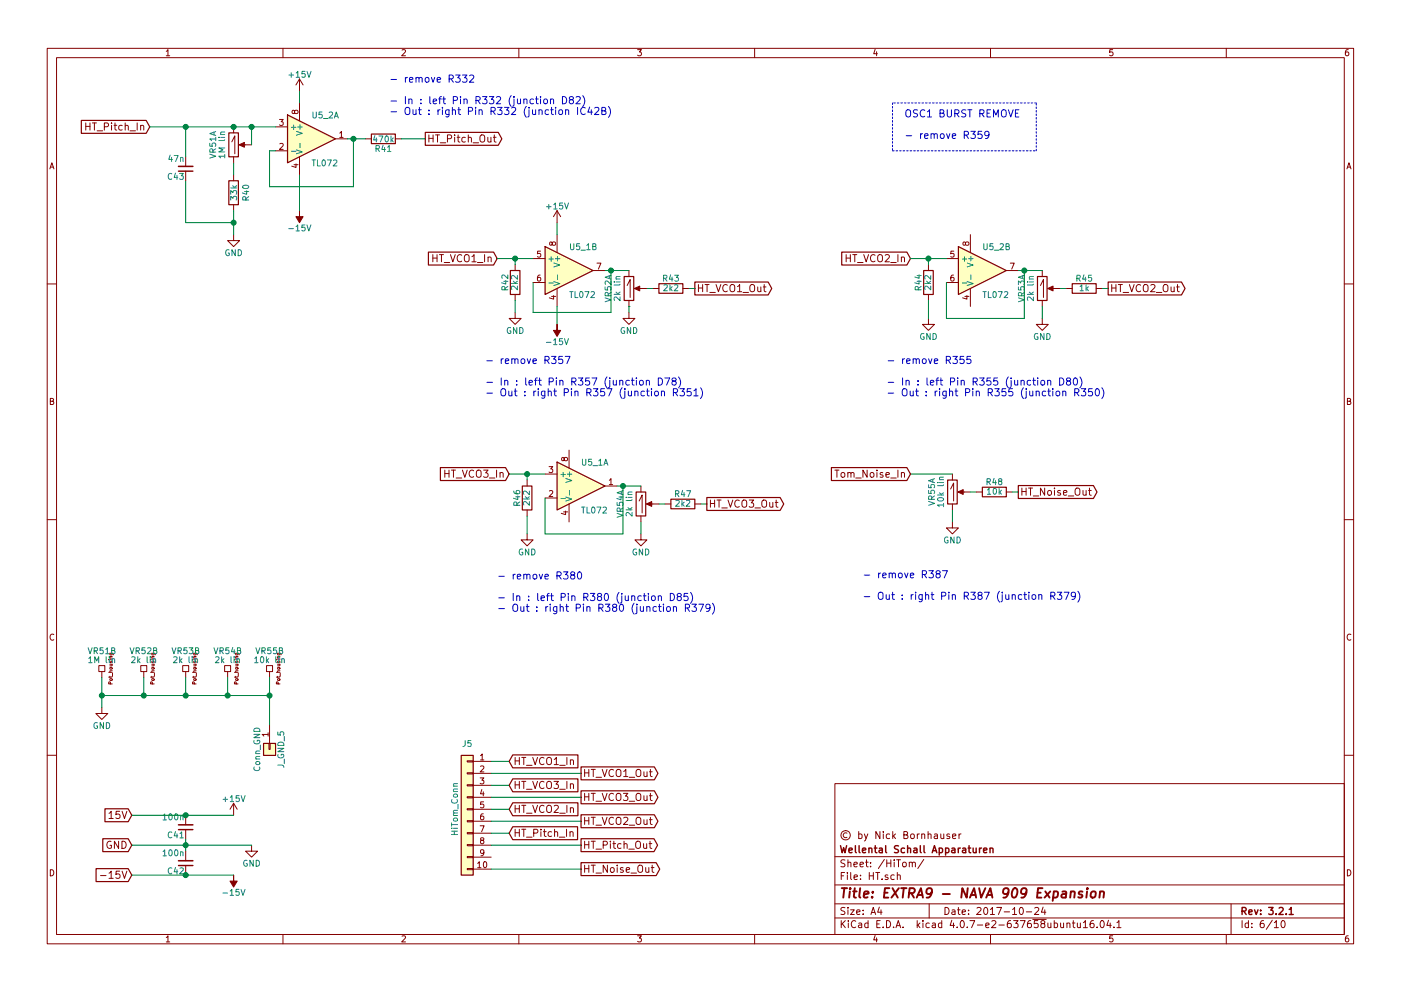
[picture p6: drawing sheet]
<svg xmlns="http://www.w3.org/2000/svg" width="297mm" height="210mm" viewBox="0 0 297 210" stroke-linecap="round" stroke-linejoin="round" font-family="sans-serif">
<g fill="none" stroke="#840000" stroke-width=".21">
<path d="M10 10.3h277v189.9h-277zM12 12.2h273v186.1h-273zM35.3 10.9l.3-.4v1.3M35.3 11.8h.7M60 10.3v1.9M63.5 16.8l-.8 1.2M63.5 16.8v2.5M63.5 16.8l.8 1.2M85.2 10.6l.5-.1 .3 .4-.8 .9h.8M110 10.3v1.9M135.2 10.5h.8l-.4 .5 .3 .1 .1 .2-.1 .4-.2 .1-.5-.1M160 10.3v1.9"/>
<path d="M185.5 10.5l-.3 .9h.8M185.9 11v.8M210 10.3v1.9M235.9 10.5h-.6v.6h.6l.1 .5-.3 .2-.4-.1M260 10.3v1.9M285.9 10.5l-.4 .1-.2 .2-.1 .8 .3 .2 .4-.1 .1-.4-.1-.2-.4-.1-.3 .3M10.6 35.8l.4-1.3 .4 1.3M10.7 35.5h.6M18.2 26.1v1.5M18.2 26.8h.9M19.1 26.1v1.5M19.6 26.1h.8"/>
<path d="M20 26.1v1.5M20.6 27.8h1.2M22.1 26.9l.8-.1 .1-.2-.1-.4-.2-.1h-.6v1.5M23.6 26.1v.1M23.6 26.6v1M24.2 26.6h.6M24.4 26.1v1.3l.4 .2M25.9 26.7l-.4-.1-.3 .3 .1 .6h.6M26.5 26.7h.1a.36 .36 0 0 1 .6 .1v.8M26.5 26.1v1.5M27.6 27.8h1.1M29.1 26.1v1.5"/>
<path d="M29.8 26.7h.1a.36 .36 0 0 1 .6 .1v.8M29.8 26.6v1M39.4 33.3v2M39.4 36.3v2M49.1 30.1l.7-1.3v3.8M49.5 26.9v1.3M49.5 33.3v1.2M49.5 37.1v1.2M51.1 30.7h2.2M58.4 32h2.6M58.4 26.9h2.6M59.3 25.3h.7l-.4 .5 .4 .1v.6l-.2 .1-.5-.1"/>
<path d="M59.3 30.5l.5-.1 .2 .4-.7 .9h.7M62.3 34.9h.9M62.5 23.6l.2-.2h.4l.1 .2-.1 .4-.4 .1-.2-.1-.2-.6h-.3v.6l.2 .1 .3-.2M62.8 34.8v.7l-1-.3M63.5 21.8v3.8M63.5 33.3v3.8M71.1 29.5h2.6M72 28.2l.4-.3v1.3M72 29.2h.7M77.5 29.5h1.2M83.8 29.5h1.3M90.9 28.6v1.5"/>
<path d="M90.9 29.4h.9M91.8 28.6v1.5M92.3 28.6h.9M92.8 28.6v1.5M93.3 30.3h1.2M94.9 29.4h.7l.2-.3-.1-.3-.2-.2h-.6v1.5M96.4 28.6v.2M96.4 29.1v1M96.9 29.1h.6M97.1 28.6v1.3l.4 .2M98.7 29.2l-.5-.1-.3 .3 .2 .7h.6M99.3 29.3l.1-.1a.36 .36 0 0 1 .5 .2v.7"/>
<path d="M99.3 28.6v1.5M100.3 30.3h1.2M101.8 28.8a.5 .5 0 0 1 .6-.2 .5 .5 0 0 1 .4 .5l-.1 .8-.3 .2a.53 .53 0 0 1-.6-.5zM103.4 29.1l.1 1h.4l.2-.1M104.1 29.1v1M104.6 29.1h.6M104.8 28.6v1.3l.4 .2M285.6 35.8l.4-1.3 .4 1.3M285.7 35.5h.6M49.5 49.8v1.2h1.3l-1.3 1.3-1.2-1.3h1.2M49.5 43.4v1.3M91.8 54v1.5"/>
<path d="M91.8 54.8h.9M92.7 54v1.5M93.2 54h.8M93.6 54v1.5M94.2 55.7h1.2M95.5 54l.5 1.5 .5-1.5M97.9 54.2a.72 .72 0 0 0-1 .5 .72 .72 0 0 0 .7 .8l.3-.1M98.5 54.2a.5 .5 0 0 1 .6-.2 .5 .5 0 0 1 .4 .5l-.1 .8-.3 .2a.53 .53 0 0 1-.6-.5zM100.1 54.5l.4-.5v1.5M100.1 55.5h.8M101.2 55.7h1.2M102.7 54v1.5"/>
<path d="M103.5 54.7l.1-.1a.36 .36 0 0 1 .5 .2v.7M103.5 54.5v1M109.2 56.1v1.3M113 54.9h2.6M113 59.9h2.6M114.5 58.4h-.3l-.2 .3-.1 .7 .3 .2 .4-.1-.1-.6-.3-.1-.3 .3M114.6 53.3h-.6l-.1 .6h.7v.5l-.2 .2-.5-.2M117.1 51.6l.2-.3 .4 .1 .1 .2-.1 .3-.4 .1-.2-.1-.2-.5h-.3v.6h.2l.3-.2M118.1 44.7v2.5M118.1 49.8v3.8M118.1 44.7l-.8 1.3M118.1 44.7l.8 1.3"/>
<path d="M125.7 57.4h2.6M126.6 55.8h.8l-.5 1.3M133.3 57.4v1.3M179.4 54.8h.9M179.4 54v1.5M180.3 54v1.5M180.8 54h.9M181.2 54v1.5M181.8 55.7h1.2M183.1 54l.5 1.5 .5-1.5M185.5 54.2a.72 .72 0 0 0-1 .5 .72 .72 0 0 0 .7 .8l.3-.1M186.2 54.2a.5 .5 0 0 1 .5-.2 .5 .5 0 0 1 .4 .5l-.1 .8-.3 .2a.53 .53 0 0 1-.6-.5z"/>
<path d="M187.7 54.2l.6-.2 .3 .5-1 1h1M188.8 55.7h1.2M190.4 54v1.5M191.1 54.7l.1-.1a.36 .36 0 0 1 .6 .2v.7M191.1 54.5v1M196.8 56.1v1.3M200.7 54.9h2.5M200.7 59.9h2.5M202.2 58.4h-.4l-.2 .3v.7l.2 .2 .4-.1v-.6l-.4-.1-.2 .3M202.2 53.3h-.6v.6h.6v.5l-.1 .2-.5-.2M204.7 51.6l.3-.3 .3 .1 .1 .2v.3l-.4 .1-.3-.1-.1-.5h-.3v.6h.2l.2-.2M205.7 49.8v3.8"/>
<path d="M213.4 57.4h2.5M214.2 55.8h.8l-.5 1.3M221 57.4v1.3M10 60.2h2M109.2 66.3v1.3h1.3l-1.3 1.2-1.3-1.2h1.3M109.2 62.5v1.2M116.9 62.9h.9M117.4 62.7v.8l-.9-.3M118.1 61.2v3.8M133 60.6l.6-1.3v3.8M133.3 66.3v1.3h1.3l-1.3 1.2-1.2-1.2h1.2M133.3 63.7v1.3"/>
<path d="M134.9 61.2h2.3M138.4 61.2h1.3M144.8 61.2h1.2M148.1 60.4v1.5M148.1 61.1h.9M149 60.4v1.5M149.5 60.4h.8M149.9 60.4v1.5M150.5 62h1.2M151.8 60.4l.5 1.5 .5-1.5M154.2 60.5a.72 .72 0 0 0-1 .5 .72 .72 0 0 0 .7 .9l.3-.2M154.8 60.6a.5 .5 0 0 1 .6-.2 .5 .5 0 0 1 .4 .5l-.1 .8-.3 .2a.53 .53 0 0 1-.6-.5z"/>
<path d="M156.4 60.8l.4-.4v1.5M156.4 61.9h.9M157.5 62h1.2M159.1 60.6a.5 .5 0 0 1 .5-.2 .5 .5 0 0 1 .4 .5l-.1 .8-.3 .2a.53 .53 0 0 1-.6-.5zM160.7 60.9v.9l.4 .1 .2-.2M161.3 60.9v1M161.8 60.9h.6M162 60.4v1.3l.4 .2M196.8 67.6v1.2h1.3l-1.3 1.3-1.2-1.3h1.2M196.8 62.5v1.2M204.6 62.9h.8M205 62.7v.8l-.9-.3"/>
<path d="M205.7 61.2v3.8M220.6 60.6l.6-1.3v3.8M221 67.6v1.2h1.2l-1.2 1.3-1.3-1.3h1.3M221 63.7v1.3M222.5 61.2h2.3M226.1 61.2h1.2M232.4 61.2h1.3M235.7 61.1h.9M235.7 60.4v1.5M236.6 60.4v1.5M237.1 60.4h.9M237.5 60.4v1.5"/>
<path d="M238.1 62h1.2M239.4 60.4l.6 1.5 .5-1.5M241.8 60.5a.72 .72 0 0 0-1 .5 .72 .72 0 0 0 .7 .9l.3-.2M242.5 60.6a.5 .5 0 0 1 .5-.2 .5 .5 0 0 1 .4 .5v.8l-.3 .2a.53 .53 0 0 1-.7-.5zM244 60.5l.6-.1 .3 .4-1 1.1h1M245.2 62h1.1M246.7 60.6a.5 .5 0 0 1 .6-.2 .5 .5 0 0 1 .3 .5v.8l-.3 .2a.53 .53 0 0 1-.7-.5zM248.3 60.9l.1 .9 .3 .1 .2-.2M248.9 60.9v1M249.5 60.9h.5M249.7 60.4v1.3l.3 .2M285 60.2h2"/>
<path d="M10.7 85.1h.5l.1-.5-.6-.1v1.3h.5l.2-.4-.3-.3M94.3 99.7v1.6M95.2 99.7v1.6M95.7 99.7h.9M96.1 99.7v1.6M98 99.7l.6 1.6 .5-1.6M100.4 99.9a.72 .72 0 0 0-1 .5 .72 .72 0 0 0 .7 .9l.3-.2M101.2 99.8a.5 .5 0 0 1 .6 0 .5 .5 0 0 1 .2 .4v.9l-.3 .2a.53 .53 0 0 1-.7-.5v-.6zM102.5 99.7h1l-.5 .6 .5 .3-.1 .5-.2 .2-.7-.2M105.3 99.7v1.6M116.4 99h.8l-.4 .5 .3 .1v.5l-.1 .2-.6-.2M119.6 97.3l.3-.3 .3 .1 .1 .2-.1 .4-.3 .1-.2-.1-.2-.6h-.3v.6l.2 .1 .2-.3"/>
<path d="M120.6 95.5v3.8M177 99.7h.9M177.4 99.7v1.6M183.8 99.7v1.6l-.8-1.6v1.6M185.9 99.7v.2M190.4 99.7v1.6M285.7 85.1h.5l.1-.5-.6-.1v1.3h.5l.2-.4-.3-.3M10 110.3h2M94.3 100.5h.9M96.7 101.4h1.2M103.8 101.4h1.1M106 100.4l.1-.1a.36 .36 0 0 1 .6 .2v.8"/>
<path d="M106 100.2v1.1M111.8 113.3v1.2h1.2l-1.2 1.3-1.3-1.3h1.3M111.8 101.8v1.3M111.8 108.2v1.3M115.6 105.7h2.5M115.6 100.6h2.5M116.5 104.2l.5-.1 .2 .3-.8 1h.8M119.5 108.6h.8M119.9 108.4v.8l-.9-.3M120.6 106.9v3.8M128.3 103.1h2.5M129.2 101.9l.3-.4v1.3"/>
<path d="M129.2 102.8h.7M135.5 106.3l.6-1.3v3.8M135.9 113.3v1.2h1.3l-1.3 1.3-1.3-1.3h1.3M135.9 103.1v1.3M135.9 109.5v1.2M137.4 106.9h2.3M141 106.9h1.2M147.3 106.9h1.3M150.6 106.1v1.5M150.6 106.8h.9M151.5 106.1v1.5M152 106.1h.9"/>
<path d="M152.5 106.1v1.5M153 107.8h1.2M154.4 106.1l.5 1.5 .5-1.5M156.7 106.2a.72 .72 0 0 0-1 .5 .72 .72 0 0 0 .7 .9l.3-.1M157.4 106.3a.5 .5 0 0 1 .6-.2 .5 .5 0 0 1 .3 .5v.8l-.3 .2a.53 .53 0 0 1-.7-.5zM158.9 106.1h.9l-.5 .6 .5 .3-.1 .5-.2 .1-.6-.1M160.1 107.8h1.1M161.6 106.3a.5 .5 0 0 1 .6-.2 .5 .5 0 0 1 .3 .5v.8l-.3 .2a.53 .53 0 0 1-.7-.5zM163.2 106.6l.1 .9 .3 .1 .3-.1M163.9 106.6v1M164.4 106.6h.5M164.6 106.1v1.3l.3 .2"/>
<path d="M178.4 100.4l.2-.2 .4 .2 .1 .6-.1 .2-.4 .1-.2-.2zM179.8 100.4v-.1a.36 .36 0 0 1 .6 .2v.8M179.8 100.2v1.1M180.4 100.5a.35 .35 0 0 1 .3-.3 .35 .35 0 0 1 .4 .3v.8M181.4 101.4h1.2M184.6 100.4l.2-.2 .4 .2 .1 .6-.2 .2-.3 .1-.2-.2zM185.9 100.2v1.1M187.2 100.3l-.4-.1-.2 .3 .1 .2 .5 .1v.4h-.6M187.8 100.8l.8-.2-.1-.3-.4-.1-.3 .3 .1 .7h.6M188.8 101.4h1.2M191.1 100.4l.1-.1a.36 .36 0 0 1 .6 .2v.8M191.1 100.2v1.1"/>
<path d="M201.5 103.8l.7-1.3v3.8M201.9 110.7v1.3h1.3l-1.3 1.3-1.2-1.3h1.2M201.9 100.6v1.2M201.9 106.9v1.3M203.5 104.4h2.2M207 104.4h1.3M213.4 104.4h1.2M216.7 103.6v1.5M216.7 104.3h.9M217.6 103.6v1.5M218.1 103.6h.8M218.5 103.6v1.5"/>
<path d="M219.1 105.2h1.1M221.5 103.6v1.5l-.9-1.5v1.5M222.2 104.2l.2-.1 .5 .1v.6l-.1 .2-.4 .1-.2-.2zM223.6 103.6v.1M223.6 104.1v1M224.8 104.1h-.3l-.3 .2 .1 .2 .5 .1v.4h-.6M225.5 104.6l.7-.2-.1-.3h-.4l-.2 .2 .1 .7h.5M226.5 105.2h1.2M228 103.8a.5 .5 0 0 1 .6-.3 .5 .5 0 0 1 .4 .6l-.1 .8-.3 .2a.53 .53 0 0 1-.7-.5zM229.6 104.1l.1 .9 .3 .1 .3-.2M230.3 104.1v1M230.8 104.1h.6"/>
<path d="M231 103.6v1.3l.4 .2M285 110.3h2M11.4 134.6a.58 .58 0 0 0-.8 .6 .58 .58 0 0 0 .8 .5M23 140h.1M23.3 138.6h.7v.3M23.3 140h.5M23.3 139.6h.5M23.3 138.6l.1 .4 .3-.1v-.3M23.8 139.3h-.5v.3M31.9 140h.1M32.2 138.6h.7v.3M32.2 140h.5"/>
<path d="M32.2 139.6h.5M32.2 138.6l.1 .4 .3-.1v-.3M32.7 139.3h-.5v.3M40.8 140h.1M41.1 140h.5M41.1 139.6h.5M41.5 138.6v.3h-.4v-.3h.7v.3M41.6 139.3h-.5v.3M49.7 140h.1M50 140h.5M50 139.6h.5M50.4 138.6v.3h-.4v-.3h.6l.1 .3"/>
<path d="M50.5 139.3h-.5v.3M58.6 140h.1M58.9 138.6h.6l.1 .3M58.9 140h.5M58.9 139.6h.5M58.9 138.6l.1 .4 .3-.1v-.3M59.4 139.3h-.5v.3M286.4 134.6a.58 .58 0 0 0-.8 .6 .58 .58 0 0 0 .8 .5M21 141.2h1.2v1.3h-1.2zM21.6 150.1v1.3h1.3l-1.3 1.2-1.3-1.2h1.3M21.6 142.5v1.3M23 142.6h.8"/>
<path d="M23.3 143.5v.3M23.3 140.9h.5M23.3 144h.4l.1 .2-.5 .1zM23.3 140.3l.1 .3 .3-.3v.3M23.3 141.6h.4l.1 .3-.5 .1zM23.4 145.1v-.4h-.3l-.1 .4h.8M23.7 140.9v.3l-.4 .1M23.8 143.5l-.1 .2h-.7M23.8 142.3h-.5v.3M23.9 142.8v.6M29.8 141.2h1.3v1.3h-1.3zM30.5 142.5v1.3"/>
<path d="M31.9 142.6h.8M32.2 140.9h.5M32.2 143.5v.3M32.2 144h.4l.1 .2-.5 .1zM32.2 140.3l.1 .3 .3-.3v.3M32.2 141.6h.4l.1 .3-.5 .1zM32.3 145.1v-.4h-.3l-.1 .4h.8M32.6 140.9v.3l-.4 .1M32.7 143.5l-.1 .2h-.7M32.7 142.3h-.5v.3M32.7 142.8v.6M38.7 141.2h1.3v1.3h-1.3z"/>
<path d="M39.4 142.5v1.3M40.8 142.6h.8M41.1 140.9h.5M41.1 143.5v.3M41.1 144h.4l.1 .2-.5 .1zM41.1 140.3l.1 .3 .3-.3v.3M41.1 141.6h.4l.1 .3-.5 .1zM41.2 145.1v-.4h-.3l-.1 .4h.8M41.5 140.9v.3l-.4 .1M41.6 143.5l-.1 .2h-.7M41.6 142.3h-.5v.3M41.6 142.8v.6"/>
<path d="M47.6 141.2h1.3v1.3h-1.3zM48.3 142.5v1.3M49.7 142.6h.8M50 140.9h.5M50 143.5v.3M50 144h.4l.1 .2-.5 .1zM50 140.3l.1 .3 .2-.3 .1 .3M50 141.6h.4l.1 .3-.5 .1zM50.1 145.1v-.4h-.3l-.1 .4h.8M50.4 140.9v.3l-.4 .1M50.5 143.5l-.2 .2h-.6M50.5 142.3h-.5v.3"/>
<path d="M50.5 142.8v.6M56.5 141.2h1.3v1.3h-1.3zM56.8 155.8h-1.2l.3 .4M56.8 155.5v.7M57 157.7h.3v1.3h-.3zM57.1 142.5v1.3M57.1 153.9v3.8M58.6 142.6h.8M58.9 140.9h.5M58.9 143.5v.3M58.9 144h.4l.1 .2-.5 .1zM58.9 140.3l.1 .3 .2-.3 .1 .3"/>
<path d="M58.9 141.6h.4l.1 .3-.5 .1zM59 145.1v-.4h-.4v.4h.8M59.3 140.9v.3l-.4 .1M59.4 143.5l-.2 .2h-.6M59.4 142.3h-.5v.3M59.4 142.8v.6M10 160.2h2M23.1 172.6l.5-.5v1.6M23.1 173.7h.9M23.5 178.6a.71 .71 0 0 0-.9 .6 .71 .71 0 0 0 .9 .7l.1-.6h-.3M25.1 178.5v1.5l-.8-1.5v1.5M25.4 172.1h-.8v.8l.2-.2 .5 .1 .2 .6-.4 .3-.5-.2"/>
<path d="M25.9 178.5a.77 .77 0 0 1 .9 .7 .77 .77 0 0 1-.9 .8zM25.9 172.1l.5 1.6 .5-1.6M39.4 173v2M39.4 176v2M49.5 170.4v2.6M49.5 170.4l-.7 1.3M49.5 170.4l.8 1.3M53.3 179.3v1.3h1.3l-1.3 1.3-1.2-1.3h1.2M99.1 179.2h1.2v.2h-1.2zM99.1 176.7h1.2v.2h-1.2zM99.1 174.1h1.2v.3h-1.2zM99.1 171.6h1.2v.2h-1.2z"/>
<path d="M99.1 169h1.2v.3h-1.2zM99.1 166.5h1.2v.2h-1.2zM99.1 164h1.2v.2h-1.2zM99.1 161.4h1.2v.3h-1.2zM100.3 161.5h3.8M100.3 164.1h3.8M100.3 166.6h3.8M100.3 169.2h3.8M100.3 171.7h3.8M100.3 174.2h3.8M100.3 176.8h3.8M100.3 179.3h3.8"/>
<path d="M101.8 165h.8l-.4 .5 .3 .1v.6l-.1 .1-.6-.1M101.8 175.2h.8l-.5 1.3M101.9 160.3l.3-.3v1.2M101.9 162.6l.5-.1 .2 .4-.8 .9h.8M101.9 161.2h.7M102.1 178.3l-.2-.3v-.2h.6v.3l-.5 .2-.1 .2v.4l.2 .1h.3l.2-.2-.1-.4-.1-.1M102.2 167.5l-.3 .9h.7M102.5 172.7h-.4l-.2 .3v.7l.2 .2 .4-.1v-.6l-.4-.1-.2 .3M102.5 168v.9M102.5 170.1h-.6v.6h.6v.6l-.1 .1-.5-.1M109.2 160.7v1.5M109.2 165.8v1.5"/>
<path d="M109.2 170.9v1.5M109.2 175.9v1.6M109.2 176.7h.9M109.2 161.4h.9M109.2 171.6h.9M109.2 166.5h.9M110.1 160.7v1.5M110.1 165.8v1.5M110.1 170.9v1.5M110.1 175.9v1.6M110.6 175.9h.9M110.6 160.7h.9"/>
<path d="M110.6 170.9h.9M110.6 165.8h.9M111 160.7v1.5M111 165.8v1.5M111 170.9v1.5M111 175.9v1.6M111.6 177.6h1.2M111.6 162.4h1.2M111.6 172.5h1.2M111.6 167.5h1.2M113 160.7l.5 1.5 .5-1.5M113 170.9l.5 1.5 .5-1.5"/>
<path d="M113 165.8l.5 1.5 .5-1.5M113.2 176.8l.7-.1 .1-.3v-.3l-.3-.2h-.5v1.6M114.7 175.9v.2M114.7 176.4v1.1M115.2 176.4h.6M115.3 160.9a.72 .72 0 0 0-1 .4 .72 .72 0 0 0 .7 .9l.3-.1M115.3 171a.72 .72 0 0 0-1 .5 .72 .72 0 0 0 .7 .9l.3-.2M115.3 165.9a.72 .72 0 0 0-1 .5 .72 .72 0 0 0 .7 .9l.3-.1M115.4 175.9v1.4l.4 .2M116 160.9a.5 .5 0 0 1 .6-.2 .5 .5 0 0 1 .3 .5v.8l-.3 .2a.53 .53 0 0 1-.7-.5zM116 171.1a.5 .5 0 0 1 .6-.2 .5 .5 0 0 1 .3 .5v.8l-.3 .2a.53 .53 0 0 1-.7-.5zM116 166a.5 .5 0 0 1 .6-.2 .5 .5 0 0 1 .3 .5v.8l-.3 .2a.53 .53 0 0 1-.7-.5z"/>
<path d="M116.9 176.5l-.4-.1-.3 .4 .2 .6h.5M117.4 165.8h1l-.5 .6 .5 .2-.1 .6-.2 .1-.7-.1M117.5 161.1l.5-.4v1.5M117.5 171l.6-.1 .3 .4-1 1.1h1M117.5 162.2h.9M117.6 176.6l.1-.1a.36 .36 0 0 1 .5 .2v.8M117.6 175.9v1.6M118.6 177.6h1.2M118.7 162.4h1.1M118.7 172.5h1.1M118.7 167.5h1.1M120.1 175.9v1.6"/>
<path d="M120.2 160.7v1.5M120.2 165.8v1.5M120.2 170.9v1.5M120.9 176.6v-.1a.36 .36 0 0 1 .6 .2v.8M120.9 176.4v1.1M120.9 161.4l.1-.1a.36 .36 0 0 1 .6 .1v.8M120.9 171.5l.1-.1a.36 .36 0 0 1 .6 .2v.8M120.9 166.4h.1a.36 .36 0 0 1 .6 .1v.8M120.9 161.2v1M120.9 166.3v1M120.9 171.4v1M124 163.2v1.6"/>
<path d="M124 168.3v1.5M124 173.4v1.5M124 178.5v1.5M124 179.2h.8M124 164h.8M124 174.1h.8M124 169.1h.8M124.8 163.2v1.6M124.8 168.3v1.5M124.8 173.4v1.5M124.8 178.5v1.5M125.3 178.5h.9"/>
<path d="M125.3 163.2h.9M125.3 173.4h.9M125.3 168.3h.9M125.8 163.2v1.6M125.8 168.3v1.5M125.8 173.4v1.5M125.8 178.5v1.5M126.4 164.9h1.1M126.4 175.1h1.1M126.4 170h1.1M127.7 163.2l.5 1.6 .5-1.6M127.7 173.4l.5 1.5 .5-1.5"/>
<path d="M127.7 168.3l.5 1.5 .5-1.5M127.9 179.3l.7-.1 .2-.2-.1-.4-.2-.1h-.6v1.5M129.4 178.5v.1M129.4 179v1M129.9 179h.6M130.1 163.4a.72 .72 0 0 0-1.1 .5 .72 .72 0 0 0 .8 .9l.3-.2M130.1 173.6a.72 .72 0 0 0-1.1 .4 .72 .72 0 0 0 .8 .9l.3-.1M130.1 168.5a.72 .72 0 0 0-1.1 .5 .72 .72 0 0 0 .8 .8l.3-.1M130.1 178.5v1.3l.4 .2M130.7 163.5a.5 .5 0 0 1 .6-.3 .5 .5 0 0 1 .3 .5v.9l-.3 .2a.53 .53 0 0 1-.7-.5zM130.7 173.6a.5 .5 0 0 1 .6-.2 .5 .5 0 0 1 .3 .5v.8l-.3 .2a.53 .53 0 0 1-.7-.5zM130.7 168.5a.5 .5 0 0 1 .6-.2 .5 .5 0 0 1 .3 .5v.8l-.3 .2a.53 .53 0 0 1-.7-.5z"/>
<path d="M131.7 179.1l-.5-.1-.3 .3 .2 .6h.6M132.2 168.3h.9l-.5 .6 .5 .3-.1 .5-.2 .1-.6-.1M132.2 163.7l.5-.5v1.6M132.2 173.6l.6-.2 .3 .4-.9 1.1h.9M132.2 164.8h.9M132.3 179.1h.1a.36 .36 0 0 1 .6 .1v.8M132.3 178.5v1.5M133.4 164.9h1.2M133.4 175.1h1.2M133.4 170h1.2M134.8 178.7a.5 .5 0 0 1 .6-.2 .5 .5 0 0 1 .4 .5l-.1 .8-.3 .2a.53 .53 0 0 1-.6-.5zM134.9 163.5a.5 .5 0 0 1 .6-.3 .5 .5 0 0 1 .4 .5l-.1 .9-.3 .2a.53 .53 0 0 1-.7-.5z"/>
<path d="M134.9 173.6a.5 .5 0 0 1 .6-.2 .5 .5 0 0 1 .4 .5l-.1 .8-.3 .2a.53 .53 0 0 1-.7-.5zM134.9 168.5a.5 .5 0 0 1 .6-.2 .5 .5 0 0 1 .4 .5l-.1 .8-.3 .2a.53 .53 0 0 1-.7-.5zM136.4 179l.1 .9 .4 .1 .2-.1M136.5 163.7l.1 1 .4 .1 .2-.2M136.5 173.9l.1 .9 .4 .1 .2-.1M136.5 168.8l.1 1h.4l.2-.1M137.1 179v1M137.2 163.7v1.1M137.2 168.8v1M137.2 173.9v1M137.6 179h.6M137.7 163.7h.6"/>
<path d="M137.7 173.9h.6M137.7 168.8h.6M137.8 178.5v1.3l.4 .2M137.9 163.2v1.4l.4 .2M137.9 173.4v1.3l.4 .2M137.9 168.3v1.3l.4 .2M177 166.3h108v32h-108zM179.6 176.8a.52 .52 0 0 0-.8 .4 .52 .52 0 0 0 .8 .4M182.1 177l.4-.1 .3 .3-.1 .6h-.6M182.1 176.4v1.5M183.3 176.9l.3 1M184 176.9l-.5 1.4-.2 .1"/>
<path d="M186.6 176.4v1.5l-.9-1.5v1.5M187.3 176.4v.2M187.3 176.9v1M188.6 177l-.4-.1-.3 .3 .1 .6 .2 .1 .4-.1M189.3 176.4v1.5M189.4 177.4l.5 .5M189.9 176.9l-.6 .6M191.6 177.1l.8-.1v-.4l-.2-.2h-.6v1.5h.6l.2-.1 .1-.4-.3-.3M193.1 177.1l.2-.2 .5 .2 .1 .5-.2 .2-.4 .1-.2-.1zM194.5 176.9v1M194.9 176.9l-.4 .3M195.4 177.1l.2-.2 .4 .1 .1 .9"/>
<path d="M195.4 176.9v1M196.8 177.1l.2-.2 .4 .1v.9M196.8 176.4v1.5M198.1 177h.6l.1 .9M198.8 177.3l-.8 .3 .3 .3 .5-.1M199.5 176.9v.9l.4 .1 .2-.1M200.1 176.9v1M201.3 177l-.3-.1-.3 .2 .1 .3 .5 .1v.3h-.6M202 177.4l.7-.1-.1-.3-.4-.1-.2 .2v.7h.6M203.3 176.9v1M203.8 176.9l-.5 .3M285 160.2h2"/>
<path d="M10.7 184.5a.65 .65 0 0 1 .7 .7 .65 .65 0 0 1-.7 .6zM21.3 185.8h1.2M23.1 185.3l.5-.5v1.6M23.1 186.4h.9M25.4 184.8h-.8v.8l.2-.2 .5 .1 .2 .6-.4 .3-.5-.2M25.9 184.8l.5 1.6 .5-1.6M35.3 198.9l.3-.4v1.3M35.3 199.8h.7M39.4 180.6v2M39.4 183.6v2.1M60 198.3v1.9M85.2 198.6l.5-.1 .3 .4-.8 .9h.8"/>
<path d="M99.1 184.3h1.2v.2h-1.2zM99.1 181.7h1.2v.3h-1.2zM100.3 181.9h3.8M100.3 184.4h3.8M101.3 183.2l.3-.4v1.3M101.3 184.1h.7M102.6 180.8l-.2 .3-.4-.1-.1-.6 .5-.1 .2 .2-.1 .7-.3 .4h-.2M102.6 182.9l.2-.1a.67 .67 0 0 1 .4 .7 .67 .67 0 0 1-.4 .6l-.3-.5zM110 198.3v1.9M124 183.6v1.5M124 184.3h.8M124.8 183.6v1.5"/>
<path d="M125.3 183.6h.9M125.8 183.6v1.5M126.4 180.2h1.1M126.4 185.2h1.1M128.8 183.6v1.5l-.9-1.5v1.5M129.5 184.2l.2-.1 .4 .1 .1 .6-.1 .2-.4 .1-.2-.2zM130.9 183.6v.1M130.9 184.1v1M132.1 184.1h-.4l-.2 .2 .1 .2 .5 .2v.3h-.6M132.8 184.6l.7-.2-.1-.3h-.4l-.2 .2v.7h.6M133.3 180.2h1.2M133.8 185.2h1.2"/>
<path d="M135.2 198.5h.8l-.4 .5 .3 .1 .1 .2-.1 .4-.2 .1-.5-.1M135.3 183.8a.5 .5 0 0 1 .6-.2 .5 .5 0 0 1 .3 .5v.8l-.3 .2a.53 .53 0 0 1-.7-.5zM136.9 184.1l.1 .9 .3 .1 .3-.2M137.6 184.1v1M138.1 184.1h.6M138.3 183.6v1.3l.4 .2M160 198.3v1.9M177 194.8h108M177 191.8h108M177 187.8h108M177 181.8h108M178.4 195.3v1.5"/>
<path d="M178.4 185.8h.5M178.6 196l.6 .8M179.1 185.1h-.7v1.5M179.1 192.6l-.5-.1-.3 .3 .1 .3 .7 .4v.4l-.2 .1-.6-.1M179.1 182.5l-.5-.1-.3 .3 .1 .3 .7 .4v.4l-.2 .1-.6-.1M179.2 195.3l-.8 .9M179.7 185.1v.2M179.7 185.6v1M179.8 192.5v.2M179.8 183.1l.2-.2 .4 .1v.9M179.8 182.4v1.5M179.8 193v1"/>
<path d="M179.9 195.3v.2M179.9 195.8v1M180.3 193h.8l-.8 1h.8M180.4 185.1v1.3l.2 .2M181.1 183.4l.7-.1-.1-.3-.4-.1-.2 .2v.7h.6M181.1 186.1l.7-.1-.1-.3-.4-.1-.2 .2 .1 .7h.5M181.4 195.5a.71 .71 0 0 0-1 .5 .71 .71 0 0 0 .8 .8l.2-.1M181.6 193.5l.7-.1v-.3l-.4-.1-.3 .2 .1 .7h.6M182.1 195.9h.6v.9M182.3 183.4l.8-.1-.1-.3-.4-.1-.3 .2 .1 .7h.6M182.4 186.5v.1M182.4 185.7v.1"/>
<path d="M182.7 196.2l-.7 .3 .2 .3 .5-.1M183 193.9v.1M183 193.1v.1M183.5 182.9h.6M183.7 182.4v1.3l.4 .2M184 195.9l-.4-.1-.3 .3 .1 .6 .2 .1 .4-.1M184 195.3v1.5M184.3 185.8h.9M184.3 185.1v1.5M184.6 183.8v.1M184.6 183v.1M184.7 194l.4-1.5 .5 1.5"/>
<path d="M184.8 193.6h.7M185.2 185.1v1.5M185.5 198.5l-.3 .9h.8M185.7 185.1h.8M185.9 199v.8M185.9 196h.5M186.1 185.1v1.5M186.4 192.5l-.3 1h.9M186.6 195.3h-.7v1.5h.7M186.8 193v1M187 186.5v.1M187.2 196.7v.1"/>
<path d="M187.5 182.3l-1.3 2M188 195.3a.76 .76 0 0 1 .8 .8 .76 .76 0 0 1-.8 .7zM188 182.4v1.5M188 183.1h.9M188.2 185.7l-.3-.1-.2 .2v.2l.5 .2v.3h-.5M188.9 182.4v1.5M189.5 196.7v.1M189.6 185.7l-.4-.1-.3 .3 .1 .6 .2 .1 .4-.1M189.6 182.4v.2M189.6 182.9v1M190 196.8l.4-1.5 .6 1.5M190.1 196.4h.7"/>
<path d="M190.1 182.4h.8M190.2 185.7l.2-.1 .4 .1 .1 .9M190.2 185.1v1.5M190.5 182.4v1.5M191.4 183.1l.2-.2 .5 .2 .1 .5-.2 .2-.4 .1-.2-.1zM191.5 196.7v.1M192.8 183.1l.2-.2 .4 .1v.9M192.8 182.9v1M193.4 183.1l.2-.2 .4 .1 .1 .9M194.5 195.3v1.5M194.6 196.3l.4 .5M195 195.8l-.5 .6"/>
<path d="M195.7 195.3v.2M195.7 195.8v1M195.9 182.3l-1.3 2M197 191.8v3M197 195.9l-.4-.1-.3 .3 .1 .6 .2 .1 .4-.1M197.7 195.9h.6v.9M198.3 196.2l-.7 .3 .2 .3 .5-.1M199.7 195.9l-.5-.1-.2 .3v.6l.2 .1 .5-.1M199.7 195.3v1.5M200.4 192.5a.76 .76 0 0 1 .8 .8 .76 .76 0 0 1-.8 .7zM201.8 195.2l-.4 1.1h1M201.9 193.1h.5l.1 .9"/>
<path d="M202.2 195.8v1M202.5 193.4l-.7 .3 .2 .3 .5-.1M202.9 196.7v.1M203 193h.6M203.2 192.5v1.3l.4 .2M203.8 195.4l.1-.1a.8 .8 0 0 1 .6 .8 .8 .8 0 0 1-.6 .7 .97 .97 0 0 1-.1-1.4zM204 193.5l.7-.1-.1-.3-.4-.1-.2 .2 .1 .7h.5M205.1 196.7v.1M205.4 193.9v.1M205.4 193.1v.1M205.6 195.3h1.1l-.7 1.5M207.1 192.7l.6-.2 .3 .5-.9 1h.9"/>
<path d="M207.2 196.3h1.2M208.7 192.7l.2-.2a.8 .8 0 0 1 .5 .8 .8 .8 0 0 1-.5 .7l-.3-.5zM209 196.3l.7-.1v-.3l-.5-.1-.2 .2 .1 .7h.6M210 193l.4-.5v1.5M210 194h.8M210 198.3v1.9M210.3 195.5l.6-.2 .3 .5-1 1h1M211.3 192.5h1l-.6 1.5M211.8 196.3h1.1M212.9 193.5h1.1M214.3 195.3l-.5 .1a1.11 1.11 0 0 0-.1 1.3l.4 .1 .3-.1v-.5l-.3-.3-.4 .1-.1 .2M214.7 193l.4-.5v1.5"/>
<path d="M214.7 194h.8M214.9 195.3h.9l-.5 .6 .5 .1v.7l-.2 .1-.7-.1M216.3 192.7l.2-.2a.8 .8 0 0 1 .5 .8 .8 .8 0 0 1-.5 .7l-.4-.5zM216.3 195.3h1l-.6 1.5M217.6 193.5h1.1M218.5 195.3l-.4 .1a1.11 1.11 0 0 0-.1 1.3l.4 .1 .2-.1 .1-.5-.3-.3-.4 .1-.2 .2M219 195.1h2.8M219.4 192.7l.6-.2 .2 .5-.9 1h.9M220 195.3h-.7v.7h.7l.1 .2-.1 .5-.2 .1-.5-.1M221 196l-.3-.3 .1-.2 .2-.2 .4 .1 .1 .2v.2l-.5 .2-.3 .3 .1 .4 .2 .1h.3l.2-.3v-.2l-.2-.3M221.2 192.5l-.4 1h.9M221.5 193v1"/>
<path d="M222.2 195.8v.9l.4 .1 .2-.1M222.8 195.8v1M223.5 195.9l.5-.1 .2 .3-.1 .6h-.6M223.5 195.3v1.5M224.9 195.8v.9l.4 .1 .2-.1M225.5 195.8v1M226.2 196l.2-.2 .4 .1v.9M226.2 195.8v1M227.4 195.8h.5M227.6 195.3v1.3l.3 .2M228.4 195.8l.1 .9 .4 .1 .2-.1M229.1 195.8v1"/>
<path d="M229.7 195.8l.4-.5v1.5M229.7 196.8h.9M231.8 195.3l-.4 .1a1.11 1.11 0 0 0-.1 1.3l.4 .1 .2-.1 .1-.5-.3-.3-.4 .1-.2 .2M232.6 196.7v.1M233.4 195.5l.2-.2a.8 .8 0 0 1 .5 .8 .8 .8 0 0 1-.5 .7l-.4-.5zM235 195.2l-.3 1.1h.9M235.4 195.8v1M235.9 198.5h-.6v.7l.6-.1 .1 .5-.3 .2-.4-.1M236.2 196.7v.1M236.8 195.8l.4-.5v1.5M236.8 196.8h.9M260 198.3v1.9"/>
<path d="M261 191.8v6.5M263.3 195.3v1.5M264.7 195.9l-.4-.1-.3 .3 .1 .6 .2 .1 .4-.1M264.7 195.3v1.5M265.4 196.7v.1M265.4 195.9v.1M267.9 195.3l-.4 .1a1.11 1.11 0 0 0-.2 1.3l.5 .1 .2-.1v-.5l-.2-.3-.5 .1-.1 .2M269.7 195.2l-1.2 2M270.2 195.8l.4-.5v1.5M270.2 196.8h.8M271.8 195.5l.2-.2a.8 .8 0 0 1 .5 .8 .8 .8 0 0 1-.5 .7l-.4-.5zM285.7 184.5a.65 .65 0 0 1 .7 .7 .65 .65 0 0 1-.7 .6z"/>
<path d="M285.9 198.5l-.4 .1-.2 .3-.1 .7 .3 .2 .4-.1 .1-.4-.1-.2-.4-.1-.3 .3"/>
<circle cx="179.3" cy="177.2" r="1"/>
</g>
<g fill="none" stroke="#840000" stroke-width=".3">
<path d="M37.8 36.3h3.1M37.8 176h3.1M178.2 179.4l.4 1.5 .3-1 .2 1 .4-1.5M181.4 179.4v1.3l.2 .2M182.1 179.4v1.3l.2 .2M184.2 179.9v1M185.4 179.9h.5M185.6 179.4v1.3l.3 .2M187.8 179.4v1.3l.2 .2M190.5 179.5l-.6-.1-.3 .3 .1 .3 .7 .4v.4l-.2 .1-.6-.1M192.4 179.4v1.5M195.1 179.4v1.3l.2 .2"/>
<path d="M195.9 179.4v1.3l.2 .2M199.1 179.9v1.5M200.5 179.9v1.5M203.2 179.9v1M203.6 179.9l-.4 .3M205.3 179.9h.5M205.5 179.4v1.3l.3 .2M206.3 179.9l.1 .9 .4 .1 .2-.1M207 179.9v1M207.7 179.9v1M208.1 179.9l-.4 .3M209.9 179.9v1"/>
<path d="M37.8 183.6h3.1M180 180.4l.7-.1-.1-.3-.4-.1-.2 .2 .1 .7h.5M182.9 180.4l.7-.1-.1-.3-.4-.1-.2 .2v.7h.6M184.2 180.1l.2-.2 .4 .1 .1 .9M186.4 180h.6l.1 .9M187.1 180.3l-.7 .3 .2 .3 .5-.1M191.8 180l-.5-.1-.2 .3v.6l.2 .1 .5-.1M192.4 180.1l.2-.2 .4 .1 .1 .9M193.8 180h.6v.9M194.4 180.3l-.7 .3 .2 .3 .5-.1M197.6 180.9l.5-1.5 .5 1.5M197.8 180.5h.7"/>
<path d="M199.1 180l.5-.1 .2 .3-.1 .6h-.6M200.5 180l.4-.1 .3 .3-.1 .6h-.6M201.8 180h.6l.1 .9M202.5 180.3l-.7 .3 .2 .3 .5-.1M204.1 180h.6v.9M204.7 180.3l-.7 .3 .3 .3 .4-.1M208.5 180.4l.7-.1v-.3l-.4-.1-.3 .2 .1 .7h.6M209.9 180.1l.2-.2 .4 .1v.9M263.3 193.3l.8-.1 .1-.2-.1-.3-.2-.2h-.6v1.5M263.7 193.3l.5 .7M264.8 193.5l.7-.1-.1-.3-.4-.1-.2 .2v.7h.6M266 193l.3 1 .4-1"/>
<path d="M267.3 193.9v.1M267.3 193.1v.1M269 192.5h.9l-.5 .6 .4 .1v.7l-.2 .1-.6-.1M270.6 193.9v.1M271.2 192.7l.6-.2 .3 .5-1 1h1M272.7 193.9v.1M273.3 193l.5-.5v1.5M273.3 194h.9"/>
</g>
<g fill="none" stroke="#840000" stroke-width=".41">
<path d="M178.5 188.4h1.1M179 188.4l-.2 2M180.2 189.1l-.2 1.3M180.3 188.4l-.1 .2 .2-.1-.1-.1-.1 .2M180.9 189.1h.7M181.2 188.4l-.2 1.8 .1 .1 .4 .1M182.4 188.4l-.2 1.8 .2 .2M183.2 189.8l.9-.2v-.4l-.6-.1-.3 .3v.9h.7M184.9 190.3v.1M185.1 189.2l-.1 .2-.1-.1 .2-.1-.1 .2M187.5 189.4h.7M188.6 188.4h-1l-.2 2h.9"/>
<path d="M189.2 188.4l1.1 2M190.6 188.4l-1.6 2M191.1 188.4h1.1M191.6 188.4l-.2 2M192.7 189.5l1-.1a.56 .56 0 0 0 .1-.9l-.9-.1-.3 2M193.2 189.5l.6 .9M194.4 190.4l.8-2 .5 2M194.6 189.9h1M197.5 189.3l-.2 .3-.6 .1-.3-.4 .1-.5a.66 .66 0 0 1 1-.3v.1a1.5 1.5 0 0 1-.7 1.8h-.3M199.9 189.7h1.5M205.2 188.4l-.2 2-1-2-.2 2M205.6 190.4l.9-2 .5 2"/>
<path d="M205.9 189.9h.9M207.6 188.4l.4 2 .9-2M209.1 190.4l.9-2 .4 2M209.3 189.9h1M213.8 189.3l-.2 .3-.6 .1-.4-.4 .1-.5a.66 .66 0 0 1 1-.3l.1 .1a1.5 1.5 0 0 1-.7 1.8h-.4M214.8 188.6l.1-.1a.45 .45 0 0 1 .8 .3l-.1 .9-.2 .6-.3 .1-.5-.1a1.65 1.65 0 0 1 .2-1.7zM217.6 189.3l-.2 .3-.6 .1-.3-.4v-.5a.66 .66 0 0 1 1-.3l.1 .1a1.5 1.5 0 0 1-.7 1.8h-.4M220 189.4h.6M221 188.4h-.9l-.2 2h.9M221.6 189.1l.9 1.3M222.7 189.1l-1.2 1.3M223.4 189.2l.6-.1 .3 .2-.1 1a.67 .67 0 0 1-.9 0"/>
<path d="M223.4 189.1l-.2 2M225.2 189.2h.8v1.2M226.1 189.6l-.8 .1a.4 .4 0 0 0-.3 .3 .4 .4 0 0 0 .3 .4l.7-.1M227 189.3l.3-.2 .5 .1v1.2M227.1 189.1l-.2 1.3M229.5 189.2l-.5-.1-.3 .4 .3 .3 .4 .1 .1 .3-.1 .1h-.8M230.5 189.1l-.2 1.3M230.6 188.4l-.1 .2 .2-.1-.1-.1-.1 .2M231.4 189.3l.3-.2 .6 .2v.8l-.4 .3-.6-.1zM233.2 189.3l.3-.2 .5 .1v1.2M233.2 189.1l-.1 1.3"/>
</g>
<g fill="none" stroke="#840000" stroke-width=".25">
<path d="M17.2 25.5h13.8l.7 1.4-.7 1.4h-13.8zM48.5 28.2h2v5.1h-2zM48.5 38.3h2v5.1h-2zM61 24.4l10.1 5.1-10.1 5zM78.7 28.4h5.1v2.1h-5.1zM90.2 28.1h15.4l.8 1.4-.8 1.3h-15.4zM90.8 53.5h13.8l.8 1.4-.8 1.3h-13.8zM108.2 57.4h2v5.1h-2zM115.6 52.3l10.1 5.1-10.1 5.1zM132.3 58.7h2.1v5h-2.1zM147.3 59.8h15.6l.7 1.4-.7 1.4h-15.6zM178.5 53.5h13.8l.7 1.4-.7 1.3h-13.8z"/>
<path d="M195.8 57.4h2.1v5.1h-2.1zM203.2 52.3l10.2 5.1-10.2 5.1zM220 58.7h2v5h-2zM234.9 59.8h15.6l.8 1.4-.8 1.4h-15.6zM139.7 60.2h5.1v2h-5.1zM227.3 60.2h5.1v2h-5.1zM93.4 99.2h13.8l.7 1.4-.7 1.3h-13.8zM118.1 98l10.2 5.1-10.2 5.1zM176.3 99.2h16l.7 1.4-.7 1.3h-16zM110.7 103.1h2.1v5.1h-2.1zM134.9 104.4h2v5.1h-2zM142.2 105.9h5.1v2h-5.1z"/>
<path d="M149.9 105.6h15.5l.8 1.3-.8 1.4h-15.5zM200.9 101.8h2v5.1h-2zM208.3 103.4h5.1v2h-5.1zM215.9 103h15.9l.8 1.4-.8 1.4h-15.9zM55.9 157.7h2.5v2.6h-2.5zM21.8 177.9h5.4l.7 1.4-.7 1.4h-5.4zM22.3 171.6h4.9l.7 1.4-.7 1.3h-4.9zM97.8 160.3h2.5v25.4h-2.5zM108.7 175.4h13.8v2.7h-13.8l-.8-1.3zM108.7 160.2h13.8v2.7h-13.8l-.8-1.4zM108.7 170.3h13.8v2.8h-13.8l-.8-1.4zM108.7 165.2h13.8v2.8h-13.8l-.8-1.4z"/>
<path d="M123.2 177.9h15.5l.7 1.4-.7 1.4h-15.5zM123.2 162.7h15.5l.8 1.4-.8 1.3h-15.5zM123.2 172.9h15.5l.8 1.3-.8 1.4h-15.5zM123.2 167.8h15.5l.8 1.4-.8 1.3h-15.5zM20.4 184.3h6.8l.7 1.4-.7 1.3h-6.8zM123.2 183h15.9l.8 1.4-.8 1.4h-15.9z"/>
</g>
<g fill="#840000" stroke="#840000" stroke-width=".21">
<path d="M50.7 30.7l1.1-.5v1z"/>
<path d="M63.5 44.7v1.3h.8l-.8 1.2-.8-1.2h.8z"/>
<path d="M134.5 61.2l1.1-.5v1z"/>
<path d="M49.5 185.7v1.2h.8l-.8 1.3-.7-1.3h.7z"/>
<path d="M222.1 61.2l1.2-.5v1z"/>
<path d="M203.1 104.4l1.1-.5v1z"/>
<path d="M137 106.9l1.2-.5v1z"/>
<path d="M118.1 68.8v1.3h.8l-.8 1.3-.8-1.3h.8z"/>
</g>
<g fill="none" stroke="#008484" stroke-width=".21">
<path d="M61.3 15.9h.9M61.7 15.4v1M62.8 15.5l.3-.4v1.3M62.8 16.4h.7M64.7 15.1h-.6l-.1 .6h.7v.6l-.2 .1-.5-.1M65.1 15.1l.4 1.3 .4-1.3M36.1 32.9l-.3 .9h.8M36.4 33.4v.9M36.4 36.9a.56 .56 0 0 0-.7 .5 .56 .56 0 0 0 .7 .5M36.9 33h.9l-.6 1.3M37.2 36.7l-.3 .9h.8M37.5 37.2v.9"/>
<path d="M38.1 36.8h.8l-.5 .5 .4 .1v.5l-.2 .2-.5-.2M38.3 33.5l.2-.1 .3 .1v.8M38.3 33.4v.9M44.5 32.7l1.2 .4-1.2 .4M44.5 30.4v.6l.6 .1v-.7h.5l.1 .2-.1 .5M45.1 32.3v-.6l-.5-.1-.1 .7h1.2M45.4 28v.6M45.7 29.5h-1.2l.3 .3M45.7 27.9l-1.2 .4 1.2 .4M45.7 31.6l-.6 .4M45.7 29.1v.7M46.4 29.2h.1"/>
<path d="M46.8 29.2h.9M46.8 28.5h.9M47.7 33.1h-1.3l.3 .4M47.7 31.4h-1.3l.9 .4-.9 .4h1.3M47.7 29.6l-.3 .2h-1M47.7 28l-.8 .1-.1 .3 .1 .1M47.7 32.8v.7M48.9 39.9h1.3M49.3 39.4l.5 .5M50.2 39.4l-.5 .3M51.6 39.4a.69 .69 0 0 1 1.1 .3 .74 .74 0 0 1-1.2-.1zM61.8 32.1h.9"/>
<path d="M61.8 27h.9M62.3 26.5v1M62.8 31.8l1.3 .4-1.3 .4M62.8 27.9l1.3 .4-1.3 .4M63.1 26.9h1M63.6 26.5v.9M63.6 30.4v1M66.2 33.9h.7M66.3 23.8v1l.3 .2h.2l.3-.2v-1M66.5 33.9v1.3M67.3 33.9v1.3h.6M68.3 23.8h-.6l-.1 .6h.7v.5l-.2 .1-.5-.1"/>
<path d="M68.4 34l.2-.1a.67 .67 0 0 1 .4 .7 .67 .67 0 0 1-.4 .6l-.3-.5zM68.6 25.1h.9M69.4 33.9h.9l-.6 1.3M69.8 23.9l.5-.1 .2 .3-.8 .9h.8M70.7 34l.5-.1 .2 .4-.8 .9h.8M70.9 25l.4-1.2 .4 1.2M71 24.7h.6M79.5 28.8l-.3 .9h.8M79.7 31.5h.6l.1-.5-.7-.1v1.3M79.8 29.3v.8M80 31.5l.4 .7M80.3 28.8h.9l-.6 1.3"/>
<path d="M81.2 30.8l-.3 .9h.8M81.5 31.3v.9M81.7 29l.2-.2a.67 .67 0 0 1 .5 .7 .67 .67 0 0 1-.5 .6l-.3-.5zM82.2 31.2l.3-.3v1.3M82.2 32.2h.7M82.9 28.8v1.3M83 29.6l.4 .5M83.4 29.3l-.5 .4M48.6 53a.59 .59 0 0 0-.8 .6 .59 .59 0 0 0 .8 .6v-.5h-.2M48.9 42.4v-.7l.5 .4 .1-.4h.6l.1 .2-.1 .5M48.9 41.2v-.8l.5 .5 .1-.4h.6l.1 .2-.1 .5M49.9 53v1.2l-.7-1.2v1.2"/>
<path d="M50.5 53a.64 .64 0 0 1 .7 .6 .64 .64 0 0 1-.7 .6zM51.9 40.6h.8M52.1 42.4l-.1-.6h-.4l-.1 .6h1.2M52.3 40.5v.7l-.9-.3M52.7 41.7l-.6 .4M61.2 48.5h1M62.8 48.1l.3-.4v1.3M62.8 49h.7M64.6 47.7h-.6v.6h.6v.6l-.1 .1-.5-.1M65.1 47.7l.4 1.3 .4-1.3M106.8 59.7h.9M107.2 59.5v.8l-.9-.3"/>
<path d="M107.7 58.3v.8l-.9-.8-.4 .3 .1 .4M108.8 59.7l.5 .4M109.7 58.5v.8l-.9-.8-.4 .2 .1 .5M109.7 59.7l-.5 .3M115.9 43.9h.9M116.4 43.4v.9M116.4 55h.9M116.9 54.5v.9M117.4 43.4l.4-.3v1.2M117.4 44.3h.7M117.4 59.7l1.3 .5-1.3 .4M117.4 55.8l1.3 .4-1.3 .4"/>
<path d="M117.7 54.9h1M118.2 54.4v1M118.2 58.3v1M119.3 43.1h-.6l-.1 .6h.7v.5l-.2 .1-.5-.1M119.7 43.1l.4 1.2 .4-1.2M121 51.7v1l.2 .3h.2l.3-.3v-1M122.9 51.7h-.6l-.1 .6h.7v.6l-.2 .1-.5-.1M123.2 53.1h1M124.4 52.1l.4-.4v1.3M124.4 53h.7M125.7 52.3l.6-.1v-.4l-.6-.1v1.3h.5l.2-.5-.3-.2M129.2 58.5v.6"/>
<path d="M129.6 59.6v.8l-.9-.8-.4 .2 .1 .5M129.6 58.4l-1.3 .4 1.3 .4M130.2 59.8h.1M130.6 59.8h.9M130.6 59.2h.9M131.5 58.7h-.8l-.1 .3 .1 .2M140.7 59h.6l.1-.5-.7-.1v1.3M141 59l.4 .7M142.2 58.3l-.3 .9h.8M142.5 58.8v.9M143.1 58.4h.7l-.4 .5 .4 .1v.5l-.2 .2-.5-.2M194.4 59.7h.9"/>
<path d="M194.4 58.5h.9M194.9 59.5v.8l-.9-.3M194.9 58.3v.7l-.9-.2M196.5 59.7l.5 .4M197.3 58.5v.8l-.9-.8-.3 .2 .1 .5M197.3 59.7l-.5 .3M204 55h1M204.5 54.5v.9M205.1 59.7l1.2 .5-1.2 .4M205.1 55.8l1.2 .4-1.2 .4M205.4 54.9h.9M205.8 54.4v1"/>
<path d="M205.8 58.3v1M208.6 51.7v1l.2 .3h.3l.2-.3v-1M210.5 51.7h-.6v.6h.6v.6l-.2 .1-.4-.1M210.8 53.1h1M212 51.8l.5-.1 .3 .4-.8 .9h.8M213.3 52.3l.6-.1v-.4l-.6-.1v1.3h.5l.2-.5-.3-.2M216.8 58.5v.6M217.2 58.4l-1.3 .4 1.3 .4M217.8 59.8h.1M218.2 59.8h.9M218.2 59.2h.9M219.1 58.7h-.8l-.1 .3 .2 .2"/>
<path d="M228.3 59h.6l.1-.5-.7-.1v1.3M228.6 59l.4 .7M229.8 58.3l-.3 .9h.8M230.1 58.8v.9M231.4 58.4h-.6v.6h.6v.5l-.2 .2-.4-.2M107.1 61.5l-.1-.6-.5-.1-.1 .7h1.3M107.7 60.8l-.6 .4M108.3 69.5a.59 .59 0 0 0-.8 .6 .59 .59 0 0 0 .8 .6v-.5h-.2M108.4 60.1h1.3M109.6 69.5v1.3l-.7-1.3v1.3M109.7 60.7v.8l-.9-.8-.4 .2 .1 .5M110.2 69.5a.64 .64 0 0 1 .7 .6 .64 .64 0 0 1-.7 .7z"/>
<path d="M115.8 72.6h1M116.4 60h.9M117.4 72.2l.3-.3v1.2M117.4 73.1h.7M119.3 71.9h-.7v.5h.7v.6l-.2 .1-.5-.1M119.7 71.9l.4 1.2 .4-1.2M120.8 61.9h.7M121.1 61.9v1.2M121.9 61.9v1.2h.6M123 62l.2-.1a.67 .67 0 0 1 .4 .6 .67 .67 0 0 1-.4 .6l-.3-.4zM124 61.9h.9l-.6 1.2M125.3 62l.5-.1 .2 .3-.8 .9h.8"/>
<path d="M128.3 63.2l1.3 .4-1.3 .4M128.3 60.9v.6h.6v-.6h.5l.2 .2-.2 .4M129 62.8l-.1-.7h-.5l-.1 .7h1.3M129.6 62l-.6 .5M130.2 62.5h1.3M130.6 62l.5 .5M131.5 63v.8l-.9-.8-.4 .2 .1 .5M131.5 60.3l-.2 .2h-1.1M131.5 62l-.5 .3M132.4 69.5a.59 .59 0 0 0-.7 .6 .59 .59 0 0 0 .7 .6v-.5h-.2M133.7 69.5v1.3l-.7-1.3v1.3M134.3 69.5a.64 .64 0 0 1 .7 .6 .64 .64 0 0 1-.7 .7z"/>
<path d="M140.8 60.5l.4-.1 .3 .4-.8 .9h.8M142 60.4v1.3M142.2 61.2l.3 .5M142.5 60.8l-.5 .5M143 60.5l.5-.1 .2 .4-.8 .9h.8M194.7 61.5l-.1-.6-.5-.1-.1 .7h1.3M195.3 60.8l-.6 .4M195.9 70.8a.59 .59 0 0 0-.7 .6 .59 .59 0 0 0 .7 .6v-.5h-.2M196.1 60.1h1.2M197.2 70.8v1.2l-.7-1.2v1.2M197.3 60.7v.8l-.9-.8-.3 .2 .1 .5M197.8 70.8a.64 .64 0 0 1 .7 .6 .64 .64 0 0 1-.7 .6z"/>
<path d="M204 60h1M208.4 61.9h.7M208.8 61.9v1.2M209.5 61.9v1.2h.7M210.6 62l.2-.1a.67 .67 0 0 1 .4 .6 .67 .67 0 0 1-.4 .6l-.3-.4zM211.7 61.9h.8l-.5 1.2M213 62l.4-.1 .3 .3-.8 .9h.8M215.9 63.2l1.3 .4-1.3 .4M215.9 60.9v.6h.6v-.6h.6l.1 .2-.1 .4M215.9 60.4v-.8l.5 .4 .1-.3h.6l.1 .1-.1 .6M216.6 62.8l-.1-.7h-.5l-.1 .7h1.3M217.2 62l-.6 .5"/>
<path d="M217.8 62.5h1.3M218.2 62l.5 .5M219.1 63v.8l-.9-.8-.4 .2 .1 .5M219.1 60.3l-.2 .2h-1.1M219.1 62l-.5 .3M220 70.8a.59 .59 0 0 0-.7 .6 .59 .59 0 0 0 .7 .6l.1-.5h-.3M221.3 70.8v1.2l-.7-1.2v1.2M221.9 70.8a.64 .64 0 0 1 .8 .6 .64 .64 0 0 1-.8 .6zM229 60.8l.4-.4v1.3M229 61.7h.7M230.3 60.4v1.3M230.4 61.2l.4 .5"/>
<path d="M230.8 60.8l-.5 .5M123.5 97.4v1l.2 .3h.3l.2-.3v-1M125.4 97.4h-.6v.6h.6v.6l-.2 .1-.4-.1M125.7 98.8h1M126.9 97.8l.4-.4v1.3M126.9 98.7h.8M128 98.7l.4-1.3 .5 1.3M128.2 98.3h.6M108.9 104.2l.1 .3 .2 .2 .8 .1 .2-.3-.1-.4-.6 .1-.1 .3 .3 .3M109.3 105.4h.9M109.6 107.2l-.1-.6-.5-.1-.1 .7h1.3M109.8 105.2v.8l-.9-.3"/>
<path d="M110.2 106.5l-.6 .4M110.8 116.5a.59 .59 0 0 0-.7 .6 .59 .59 0 0 0 .7 .6v-.5h-.2M111 105.9h1.2M111.4 105.4l.5 .5M112.1 116.5v1.2l-.7-1.2v1.2M112.2 106.4v.8l-.9-.8-.3 .2 .1 .5M112.2 104.2v.8l-.9-.8-.3 .2 .1 .5M112.2 105.4l-.4 .3M112.7 116.5a.64 .64 0 0 1 .7 .6 .64 .64 0 0 1-.7 .6zM118.9 105.8h1M118.9 100.7h1M119.4 100.2v1"/>
<path d="M120 105.5l1.2 .4-1.2 .4M120 101.5l1.2 .4-1.2 .5M120.3 100.6h.9M120.8 100.1v1M120.8 104.1v.9M123.3 107.6h.7M123.7 107.6v1.3M124.5 107.6v1.3h.6M125.5 107.7l.2-.1a.67 .67 0 0 1 .5 .6 .67 .67 0 0 1-.5 .7l-.3-.5zM126.6 107.6h.8l-.5 1.3M127.9 107.7l.4-.1 .3 .3-.8 1h.8M130.8 108.9l1.3 .4-1.3 .4"/>
<path d="M130.8 106.6v.6l.6 .1v-.7h.6l.1 .2-.1 .5M131.2 105.5h.9M131.5 108.5l-.1-.6-.5-.1-.1 .7h1.3M131.7 105.3v.7l-.9-.2M131.7 104.2v.6M132.1 104.1l-1.3 .4 1.3 .4M132.1 107.8l-.6 .4M132.7 105.5h.1M132.7 108.2h1.3M133.1 104.9h.9M133.1 107.7l.5 .5M133.1 105.5h.9"/>
<path d="M134 108.7v.8l-.9-.8-.4 .3 .1 .4M134 106l-.2 .2h-1.1M134 104.4h-.8l-.1 .3 .2 .2M134 107.7l-.5 .3M134.9 116.5a.59 .59 0 0 0-.7 .6 .59 .59 0 0 0 .7 .6l.1-.5h-.3M136.2 116.5v1.2l-.7-1.2v1.2M136.9 116.5a.64 .64 0 0 1 .7 .6 .64 .64 0 0 1-.7 .6zM143.2 104.8l.6-.1 .1-.5-.7-.1v1.3M143.3 106.2l.5-.1 .2 .4-.8 .9h.8M143.5 104.8l.4 .6M144.6 106.1v1.3M144.7 106.9l.4 .5"/>
<path d="M144.7 104l-.3 .9h.8M145 104.5v.9M145.1 106.5l-.5 .5M145.5 106.2l.5-.1 .3 .4-.8 .9h.8M145.6 104.1h.8l-.5 1.3M196.9 106.4l1.2 .4-1.2 .4M196.9 104.1v.6h.6v-.6h.5l.1 .1-.1 .5M196.9 102.8v.6l.6 .1v-.7h.5l.1 .2-.1 .5M197.5 105.9v-.6h-.5l-.1 .6h1.2M197.8 101.7v.6M198.1 101.6l-1.2 .4 1.2 .4M198.1 105.2l-.6 .4"/>
<path d="M198.8 102.4h.1M198.8 105h1.3M198.8 105.8a.76 .76 0 0 1 1.3 .2 .74 .74 0 0 1-1.3-.1zM199.2 104.5l.5 .5M199.2 102.4h.9M199.2 101.8h.9M200.1 107.2h-1.3l.3 .3M200.1 102.9l-.3 .1h-1M200.1 101.2l-.8 .1-.1 .3 .1 .2M200.1 106.8v.7M200.1 104.5l-.5 .4M201 114a.59 .59 0 0 0-.8 .6 .59 .59 0 0 0 .8 .5v-.5h-.2"/>
<path d="M202.3 113.9v1.3l-.7-1.3v1.3M202.9 113.9a.64 .64 0 0 1 .7 .7 .64 .64 0 0 1-.7 .6zM209.3 102.2h.6v-.5l-.6-.1v1.2M209.3 104l.4-.4v1.3M209.3 104.9h.8M209.6 102.2l.4 .6M210.7 103.7l.1-.1a.67 .67 0 0 1 .5 .6 .67 .67 0 0 1-.5 .7l-.2-.5zM210.8 101.5l-.3 .9h.8M211.1 102v.8M211.8 103.6v1.3M211.9 102.1l-.2-.2 .1-.3 .6 .1v.3l-.6 .2-.1 .2 .1 .3 .1 .1h.3l.2-.2v-.4l-.2-.1M212 104.4l.3 .5"/>
<path d="M212.3 104l-.5 .5M18.7 137.4l.4 1.3 .4-1.3M18.8 139.7l.4-.4v1.3M20 138.1l.6-.1v-.5l-.6-.1v1.3M20.3 138.1l.4 .6M21.8 137.4h-.6v.6h.6v.6l-.1 .1-.5-.1M22.4 137.8l.4-.4v1.3M22.4 138.7h.7M22.5 139.3v1.1l.2 .2M23.2 139.3v.1M23.2 139.7v.9M23.7 138l.6-.1v-.4l-.6-.1v1.3h.5l.2-.4-.3-.3"/>
<path d="M23.8 139.9l.2-.2 .3 .1v.8M23.8 139.7v.9M27.6 137.4l.4 1.3 .4-1.3M27.9 139.4l.5-.1 .3 .4-.8 .9h.8M28.9 138.1l.6-.1v-.5l-.6-.1v1.3M29.2 138.1l.4 .6M29.2 139.3v1.3M29.7 139.7l-.5 .5M30.7 137.4h-.6v.6h.6v.6l-.1 .1-.5-.1M31.2 139.3v1.1l.2 .2M31.3 137.5l.5-.1 .2 .4-.8 .9h.8M31.9 139.3v.1"/>
<path d="M31.9 139.7v.9M32.5 139.9l.1-.2 .3 .1 .1 .8M32.5 139.7v.9M32.6 138l.6-.1v-.4l-.6-.1v1.3h.4l.3-.4-.3-.3M36.5 137.4l.4 1.3 .4-1.3M36.8 139.4l.5-.1 .2 .4-.7 .9h.7M37.7 138.1l.7-.1v-.5l-.7-.1v1.3M38 138.1l.5 .6M38.1 139.3v1.3M38.6 139.7l-.5 .5M39.6 137.4h-.6v.6h.6v.6l-.2 .1-.4-.1M40.1 139.3v1.1l.2 .2"/>
<path d="M40.1 137.4h.8l-.4 .5 .3 .1v.6l-.1 .1-.6-.1M40.7 139.3v.1M40.7 139.7v.9M41.4 139.9l.1-.2 .3 .1 .1 .8M41.4 139.7v.9M41.5 138l.6-.1v-.4l-.6-.1v1.3h.4l.3-.4-.3-.3M45.4 137.4l.4 1.3 .4-1.3M45.7 139.4l.5-.1 .2 .4-.8 .9h.8M46.6 138.1l.6-.1 .1-.5-.7-.1v1.3M46.9 138.1l.4 .6M47 139.3v1.3M47.5 139.7l-.5 .5"/>
<path d="M48.5 137.4h-.6v.6h.6v.6l-.2 .1-.4-.1M49 139.3v1.1l.1 .2M49.4 137.4l-.3 .9h.7M49.6 139.3v.1M49.6 139.7v.9M49.7 137.8v.9M50.2 139.9l.2-.2 .3 .1 .1 .8M50.2 139.7v.9M50.3 138l.7-.1v-.4l-.7-.1v1.3h.5l.3-.4-.3-.3M54 139.7l.4-.4v1.3M54.3 137.4l.4 1.3 .4-1.3M55.3 139.4l.2-.1a.67 .67 0 0 1 .4 .7 .67 .67 0 0 1-.4 .6l-.3-.5z"/>
<path d="M55.5 138.1l.6-.1 .1-.5-.7-.1v1.3M55.8 138.1l.4 .6M56.5 139.3v1.3M57 139.7l-.5 .5M57.4 137.4h-.6l-.1 .6h.7v.6l-.2 .1-.5-.1M58.5 139.3v1.1l.1 .2M58.6 137.4h-.6v.6h.6v.6l-.2 .1-.4-.1M59.1 139.3v.1M59.1 139.7v.9M59.2 138l.6-.1v-.4l-.6-.1v1.3h.5l.2-.4-.2-.3M59.7 139.9l.2-.2 .3 .1 .1 .8M59.7 139.7v.9"/>
<path d="M18.8 140.6h.7M20.1 140.6v-1.3l.4 .9 .4-.9v1.3M20.6 153.4a.59 .59 0 0 0-.7 .5 .59 .59 0 0 0 .7 .6l.1-.5h-.3M21.9 153.3v1.3l-.7-1.3v1.3M22.6 153.3a.64 .64 0 0 1 .7 .6 .64 .64 0 0 1-.7 .7zM29.3 140.1l.4 .5M38.2 140.1l.4 .5M47.1 140.1l.4 .5M53.8 155.8h1.3l-1.3 .7h1.3M53.9 157.1a.59 .59 0 0 0 .5 .7 .59 .59 0 0 0 .6-.7h-.5v.2M53.9 154.7a.69 .69 0 0 1 .8-.2 .69 .69 0 0 1 .4 .7h-1.3zM54 140.6h.7"/>
<path d="M54.2 159.9h.9M55.1 159.4h-.8l-.1 .3 .2 .2M55.2 158.1v.9M56.6 140.1l.4 .5M58.9 158.8h1.3l-1.3 .7h1.3M58.9 155.3v.6l.6 .1v-.7h.5l.2 .2-.2 .5M59 157.7a.69 .69 0 0 1 .7-.2 .69 .69 0 0 1 .5 .7h-1.3zM60.3 156.2v1M98.6 157.1v1.1l-.5 .2M99.8 157.1h-.6v.6h.6v.6l-.1 .1-.5-.1M34.6 173l.3-.3v1.3M34.6 174h.7"/>
<path d="M35.9 172.8l.2-.1a.67 .67 0 0 1 .4 .6 .67 .67 0 0 1-.4 .7l-.3-.5zM36.4 176.6a.56 .56 0 0 0-.7 .5 .56 .56 0 0 0 .7 .5M37.1 172.8l.2-.1a.67 .67 0 0 1 .4 .6 .67 .67 0 0 1-.4 .7l-.3-.5zM37.2 176.4l-.3 .9h.8M37.5 176.9v.9M38.2 176.9l.3-.4v1.3M38.2 177.8h.7M38.3 173.2l.2-.1 .3 .1v.8M38.3 173.1v.9M47.3 169.6h1M47.8 169.1v1M48.8 169.2l.4-.4v1.3"/>
<path d="M48.8 170.1h.7M50.7 168.8h-.6l-.1 .6h.7v.5l-.2 .2-.5-.2M51.1 168.8l.4 1.3 .5-1.3M53.9 162.7a.56 .56 0 0 0 .5 .8 .56 .56 0 0 0 .6-.8M54.2 161h.9M54.3 161.7l.5-.1 .3 .4-.3 .2h-.3l-.3-.2zM55.1 160.5h-.8l-.1 .4 .2 .1M58.9 162.3l1.1 .1 .2 .4M59 160.1a.59 .59 0 0 0 .5 .7 .59 .59 0 0 0 .6-.7l-.5-.1v.3M60.3 161.1v.9M95.7 175.7h.1M95.7 177.1h1.3"/>
<path d="M95.7 176.3h1.3M95.7 174.6v.7M95.7 174.9h1.3M95.8 169.6a.56 .56 0 0 0 .6 .8 .56 .56 0 0 0 .5-.8M96.1 175.7h.9M96.1 173h.9M96.1 167.9h.9M96.1 166.8h.9M96.2 173.7l.5-.1 .3 .4-.3 .2h-.3l-.3-.2zM96.2 168.6l.5-.1 .3 .4-.3 .2h-.3l-.3-.2zM96.3 176.3v.8M97 172.5h-.8l-.1 .3 .2 .2"/>
<path d="M97 171.9l-.8 .1-.1 .3 .2 .2M97 167.4l-.8 .1-.1 .3 .2 .1M97 166.3h-.8l-.1 .3 .2 .2M97.1 170.7v.9M34.6 180.7l.3-.4v1.3M34.6 181.6h.7M35.9 180.4l.2-.1a.67 .67 0 0 1 .4 .6 .67 .67 0 0 1-.4 .7l-.3-.5zM36.4 184.2a.56 .56 0 0 0-.7 .5 .56 .56 0 0 0 .7 .6M37.1 180.4l.2-.1a.67 .67 0 0 1 .4 .6 .67 .67 0 0 1-.4 .7l-.3-.5zM37.2 184l-.3 1h.8M37.5 184.5v.9M38.2 184.2l.4-.1 .3 .4-.8 .9h.8"/>
<path d="M38.3 180.8l.2-.1 .3 .1v.8M38.3 180.7v.9M47.3 189.5h.9M48.8 189l.3-.3v1.3M48.8 190h.7M50.7 188.7h-.6l-.1 .6h.7v.5l-.2 .2-.5-.2M51.1 188.7l.4 1.3 .4-1.3M52.4 182.6a.59 .59 0 0 0-.7 .5 .59 .59 0 0 0 .7 .6v-.5h-.2M53.7 182.5v1.3l-.7-1.3v1.3M54.3 182.5a.64 .64 0 0 1 .7 .7 .64 .64 0 0 1-.7 .6z"/>
</g>
<g fill="#ffffc2" stroke="#ffffc2" stroke-width=".21">
<path d="M97.8 160.3h2.5v25.4h-2.5z"/>
<path d="M115.6 52.3l10.1 5.1-10.1 5.1z"/>
<path d="M118.1 98l10.2 5.1-10.2 5.1z"/>
<path d="M203.2 52.3l10.2 5.1-10.2 5.1z"/>
<path d="M61 24.4l10.1 5.1-10.1 5z"/>
<path d="M55.9 157.7h2.5v2.6h-2.5z"/>
</g>
<path d="M37.8 35.3h3.1M37.8 175h3.1M37.8 182.6h3.1" fill="none" stroke="#840000" stroke-width=".33"/>
<g fill="none" stroke="#0000c2" stroke-width=".21">
<path d="M82.9 16.9h1.2M86 16.4v1M86.4 16.4l-.4 .3M86.8 16.9l.8-.1-.1-.3-.5-.1-.2 .3 .1 .7h.6M88.2 16.6l.1-.1a.36 .36 0 0 1 .5 .2v.7M88.2 16.4v1M88.8 16.7a.35 .35 0 0 1 .4-.3 .35 .35 0 0 1 .3 .3v.7M90.2 16.6l.2-.2 .5 .2 .1 .6-.2 .2h-.4l-.2-.1zM91.5 16.4l.3 1 .4-1M92.7 16.9l.7-.1-.1-.3-.4-.1-.2 .3 .1 .7h.5M95.2 16.7h.8l.1-.3-.1-.3-.2-.2h-.6v1.5M95.6 16.7l.5 .7"/>
<path d="M96.6 15.9h1l-.5 .6 .5 .3-.1 .5-.2 .1-.7-.1M98.1 15.9h.9l-.5 .6 .5 .3-.1 .5-.2 .1-.6-.1M99.6 16.1l.6-.2 .3 .5-1 1h1M82.9 21.4h1.2M82.9 23.7h1.2M86 23a.5 .5 0 0 1 .5-.2 .5 .5 0 0 1 .4 .5l-.1 .8-.3 .2a.53 .53 0 0 1-.6-.5zM86 20.5v1.5M86.7 21.2l.1-.1a.36 .36 0 0 1 .6 .1v.8M86.7 21v1M87.6 23.3v.9l.4 .1 .2-.2M88.2 23.3v1M88.7 23.3h.6"/>
<path d="M88.9 22.8v1.3l.4 .2M89.2 21.9v.1M89.2 21.1v.1M91 24.1v.2M91 23.4v.1M91.1 20.5v1.3l.3 .2M91.8 21.5l.8-.1-.1-.3-.4-.1-.3 .2 .1 .7h.6M92.9 23.3v1M93 21h.6M93.3 23.3l-.4 .3M93.6 20.5l-.4 .2v1.3M93.8 22.8v.1"/>
<path d="M93.8 23.3v1M93.9 21h.6M94.1 20.5v1.3l.4 .2M95.2 23.3v1.2l-.3 .3-.4-.1M95.2 23.4l-.4-.1-.3 .3 .1 .6h.6M95.9 23.4h.1a.36 .36 0 0 1 .6 .1v.8M95.9 22.8v1.5M96.1 21.3l.8-.1 .1-.2-.1-.4-.2-.1h-.6v1.5M97.1 23.3h.6M97.3 22.8v1.3l.4 .2M97.6 20.5v.1M97.6 21v1"/>
<path d="M98.4 21.2l.1-.1a.36 .36 0 0 1 .5 .1v.8M98.4 21v1M99.3 23.6l.8-.1 .1-.2-.1-.4-.2-.1h-.6v1.5M100.8 22.8v.1M100.8 23.3v1M100.9 21.3l.8-.1 .1-.2-.1-.4-.2-.1h-.6v1.5M101.3 21.3l.5 .7M101.6 23.4h.1a.36 .36 0 0 1 .5 .1v.8M101.6 23.3v1M102.3 20.5h1l-.6 .6 .6 .3-.1 .5-.3 .1-.6-.1M103.8 20.5h.9l-.5 .6 .5 .3-.1 .5-.2 .1-.6-.1M104.1 23.6l.8-.1 .1-.2-.1-.4-.2-.1h-.6v1.5"/>
<path d="M104.5 23.6l.5 .7M105.3 20.6l.5-.1 .3 .4-.9 1.1h.9M105.5 22.8h1l-.6 .6 .6 .2-.1 .5-.3 .2-.6-.2M107 22.8h.9l-.5 .6 .5 .2-.1 .5-.2 .2-.6-.2M108.4 20.3a1.75 1.75 0 0 0 0 2.3M108.5 22.9l.5-.1 .3 .4-.9 1.1h.9M109 21v1.3l-.3 .2M109 20.5v.1M109.7 21l.1 .9 .3 .1 .3-.1M110.4 21v1M111.1 21.2l.1-.1a.36 .36 0 0 1 .5 .1v.8M111.1 21v1"/>
<path d="M111.6 22.6a1.75 1.75 0 0 0 0 2.3M112.2 23.3v1.3l-.3 .2M112.2 22.8v.1M112.9 23.3l.1 .9 .3 .1 .3-.2M113.1 21.1l-.4-.1-.3 .3 .1 .6h.6M113.5 21h.6M113.6 23.3v1M113.7 20.5v1.3l.4 .2M114.3 23.4h.1a.36 .36 0 0 1 .5 .1v.8M114.3 23.3v1M114.6 20.5v.1M114.6 21v1"/>
<path d="M115.4 21.1l.4-.1 .3 .3v.4l-.3 .3-.5-.3zM116.3 23.4l-.4-.1-.3 .3 .1 .6h.6M116.7 21.2l.1-.1a.36 .36 0 0 1 .6 .1v.8M116.7 21v1M116.7 23.3h.6M116.9 22.8v1.3l.4 .2M117.8 22.8v.1M117.8 23.3v1M118.6 23.4l.4-.1 .3 .3v.4l-.3 .3-.5-.3zM119.3 20.5a.77 .77 0 0 1 .8 .8 .77 .77 0 0 1-.8 .7zM119.9 23.4h.1a.36 .36 0 0 1 .6 .1v.8M119.9 23.3v1"/>
<path d="M121 21.2l-.3-.4 .1-.2 .2-.1 .4 .1 .2 .2-.1 .2-.6 .2-.2 .2v.3l.3 .3h.3l.3-.3v-.3l-.3-.2M122.1 20.6l.6-.1 .3 .4-.9 1.1h.9M122.5 22.8v1.5M123.5 20.3a1.75 1.75 0 0 1 0 2.3M124.1 22.9a.72 .72 0 0 0-1 .5 .72 .72 0 0 0 .7 .9l.3-.2M125 22.7l-.4 1.1h1M125.4 23.3v1M126.1 22.9l.6-.1 .3 .4-1 1.1h1M127.6 23.5l.7-.1 .1-.2-.1-.3-.7-.1v1.5h.6l.2-.2 .1-.3-.4-.3M129 22.6a1.75 1.75 0 0 1 0 2.3M192.1 28.8h1.2M192.3 23.4a.5 .5 0 0 1 .5-.1 .5 .5 0 0 1 .3 .5l-.1 .8-.3 .2a.53 .53 0 0 1-.7-.5v-.5z"/>
<path d="M194.5 23.4l-.5-.1-.4 .3 .2 .3 .7 .3v.5l-.3 .1-.6-.1M195.2 28.4v1M195.6 28.4l-.4 .3M196 28.9l.8-.2-.1-.3h-.4l-.3 .2 .1 .7h.6M196.1 23.4a.72 .72 0 0 0-1.1 .5 .72 .72 0 0 0 .8 .9l.3-.1M196.6 23.7l.5-.4v1.5M196.6 24.8h.9M197.4 28.5l.1-.1a.36 .36 0 0 1 .6 .2v.8M197.4 28.4v1M198.1 28.6a.35 .35 0 0 1 .3-.2 .35 .35 0 0 1 .3 .2v.8M199.3 24l.7-.1 .1-.2v-.3l-.8-.1v1.5h.6l.2-.1 .1-.4-.4-.3M199.5 28.4h.4l.3 .3v.4l-.3 .3-.5-.3z"/>
<path d="M200.7 28.4l.3 1 .4-1M200.8 23.3v1.2l.3 .3h.3l.3-.3v-1.2M201.9 28.9l.7-.2v-.3h-.5l-.2 .2 .1 .7h.6M202.4 24.1l.8-.1 .1-.2v-.4l-.3-.1h-.6v1.5M202.8 24.1l.5 .7M204.4 28.7l.8-.1 .1-.2v-.4l-.3-.1h-.6v1.5M204.8 23.4l-.6-.1-.3 .3 .1 .3 .7 .3v.5l-.2 .1-.6-.1M204.8 28.7l.5 .7M205.2 23.3h.9M205.6 23.3v1.5M205.8 27.9h1l-.5 .5 .5 .3-.1 .5-.2 .2-.7-.2M207.7 24.1l.8-.1 .1-.2v-.4l-.3-.1h-.6v1.5"/>
<path d="M208.1 24.1l.5 .7M208.2 27.9h-.8l-.1 .7 .3-.2 .5 .1 .1 .6-.3 .3-.6-.2M209.3 24h.5M209.7 28.5l-.3 .3h-.3l-.3-.3 .1-.5 .5-.1a.96 .96 0 0 1-.2 1.5h-.3M210 23.3h-.7v1.5h.7M210.6 24.8v-1.5l.6 1.1 .5-1.1v1.5M212.5 23.4a.5 .5 0 0 1 .6-.1 .5 .5 0 0 1 .2 .5v.8l-.3 .2a.53 .53 0 0 1-.7-.5v-.5zM213.8 23.3l.5 1.5 .5-1.5M215.3 24h.5M216 23.3h-.7v1.5h.7M103.2 76.5h1.2M106.3 76.1v1"/>
<path d="M106.7 76.1l-.4 .3M107.1 76.6l.8-.1-.1-.3-.4-.1-.3 .2 .1 .8h.6M108.5 76.3l.1-.1a.36 .36 0 0 1 .6 .1v.8M108.5 76.1v1M109.2 76.3a.35 .35 0 0 1 .3-.2 .35 .35 0 0 1 .3 .2v.8M110.5 76.3l.3-.2 .4 .2 .1 .6-.2 .2h-.3l-.3-.1zM111.8 76.1l.3 1 .4-1M113 76.6l.7-.1v-.3l-.5-.1-.2 .2 .1 .8h.6M115.5 76.4l.8-.1 .1-.2v-.3l-.3-.2h-.6v1.5M115.9 76.4l.5 .7M116.9 75.6h1l-.5 .6 .5 .3-.1 .5-.2 .1-.7-.1M119.3 75.6h-.8l-.1 .7 .3-.1 .5 .1 .1 .6-.3 .2-.6-.1"/>
<path d="M119.8 75.6h1.1l-.7 1.5M128.7 80a1.75 1.75 0 0 0 0 2.3M143.9 80a1.75 1.75 0 0 1 0 2.3M188.3 76.5h1.2M191.4 76.1v1M191.8 76.1l-.4 .3M192.2 76.6l.8-.1-.1-.3-.4-.1-.3 .2 .1 .8h.6M193.6 76.3l.1-.1a.36 .36 0 0 1 .6 .1v.8M193.6 76.1v1M194.3 76.3a.35 .35 0 0 1 .3-.2 .35 .35 0 0 1 .3 .2v.8M195.6 76.3l.3-.2 .4 .2 .1 .6-.2 .2h-.3l-.3-.1zM196.9 76.1l.3 1 .4-1"/>
<path d="M198.1 76.6l.7-.1v-.3l-.5-.1-.2 .2 .1 .8h.6M200.6 76.4l.8-.1 .1-.2-.1-.3-.2-.2h-.6v1.5M201 76.4l.5 .7M202 75.6h1l-.5 .6 .5 .3-.1 .5-.2 .1-.7-.1M204.3 75.6h-.7l-.1 .7 .3-.1 .5 .1 .1 .6-.3 .2-.6-.1M205.8 75.6h-.7l-.1 .7 .2-.1 .5 .1 .2 .6-.3 .2-.6-.1M213.8 80a1.75 1.75 0 0 0 0 2.3M229 80a1.75 1.75 0 0 1 0 2.3M103.2 81.1h1.2M103.2 83.4h1.2M106.3 82.7a.5 .5 0 0 1 .6-.2 .5 .5 0 0 1 .3 .5v.8l-.3 .2a.53 .53 0 0 1-.7-.5zM106.3 80.2v1.5"/>
<path d="M107 80.8h.1a.36 .36 0 0 1 .6 .1v.8M107 80.7v1M107.9 83v.9l.4 .1 .2-.2M108.5 83v1M109 83h.6M109.2 82.5v1.3l.4 .2M109.6 81.6v.1M109.6 80.8v.1M111.3 83.8v.2M111.3 83.1v.1M111.5 80.2v1.3l.2 .2M112.2 81.2l.7-.2-.1-.2-.4-.1-.2 .2v.7h.6"/>
<path d="M113.2 83v1M113.3 80.7h.6M113.6 83l-.4 .3M113.9 80.2l-.4 .2v1.3M114.1 82.5v.1M114.1 83v1M114.2 80.7h.6M114.4 80.2v1.3l.4 .2M115.5 83v1.2l-.3 .3-.3-.1M115.5 83.1l-.4-.1-.3 .3 .1 .6h.6M116.2 83.1h.1a.36 .36 0 0 1 .6 .1v.8M116.2 82.5v1.5"/>
<path d="M116.4 81l.8-.1 .1-.2-.1-.4-.2-.1h-.6v1.5M117.4 83h.6M117.6 82.5v1.3l.4 .2M118 80.2v.1M118 80.7v1M118.7 80.8h.1a.36 .36 0 0 1 .6 .1v.8M118.7 80.7v1M119.6 83.3l.8-.1 .1-.2-.1-.4-.2-.1h-.6v1.5M121.2 82.5v.1M121.2 83v1M121.2 81l.8-.1 .1-.2-.1-.4-.2-.1h-.6v1.5M121.6 81l.5 .7"/>
<path d="M121.9 83.1h.1a.36 .36 0 0 1 .6 .1v.8M121.9 83v1M122.6 80.2h1l-.5 .6 .5 .2-.1 .6-.2 .1-.7-.1M124.4 83.3l.8-.1 .1-.2-.1-.4-.2-.1h-.6v1.5M124.8 83.3l.5 .7M124.9 80.2h-.7l-.1 .7 .3-.1h.5l.1 .6-.3 .3-.6-.1M125.5 80.2h1l-.6 1.5M125.8 82.5h1l-.5 .6 .5 .2-.1 .5-.2 .2-.7-.2M128.1 82.5h-.7l-.1 .7 .3-.1h.5l.1 .6-.3 .3-.6-.2M128.7 82.5h1l-.6 1.5M129.3 80.7v1.3l-.3 .2M129.3 80.2v.1"/>
<path d="M130 80.7l.1 .9 .4 .1 .2-.1M130.7 80.7v1M131.4 80.8h.1a.36 .36 0 0 1 .6 .1v.8M131.4 80.7v1M131.9 82.3a1.75 1.75 0 0 0 0 2.3M132.5 83v1.3l-.3 .2M132.5 82.5v.1M133.2 83l.1 .9 .4 .1 .2-.2M133.4 80.8l-.4-.1-.3 .3 .1 .6h.6M133.9 80.7h.5M133.9 83v1M134.1 80.2v1.3l.3 .2"/>
<path d="M134.6 83.1h.1a.36 .36 0 0 1 .6 .1v.8M134.6 83v1M134.9 80.2v.1M134.9 80.7v1M135.7 80.8l.2-.1 .4 .1 .1 .6-.2 .2-.3 .1-.2-.1zM136.6 83.1l-.4-.1-.3 .3 .1 .6h.6M137 80.8h.1a.36 .36 0 0 1 .6 .1v.8M137 80.7v1M137.1 83h.5M137.3 82.5v1.3l.3 .2M138.1 82.5v.1M138.1 83v1"/>
<path d="M138.9 83.1l.2-.1 .4 .1 .1 .6-.2 .2-.3 .1-.2-.2zM139.6 80.2a.77 .77 0 0 1 .9 .7 .77 .77 0 0 1-.9 .8zM140.2 83.1h.1a.36 .36 0 0 1 .6 .1v.8M140.2 83v1M141 80.2h1l-.7 1.5M142.8 80.8l-.3-.3v-.2l.3-.1 .4 .1 .2 .2-.1 .2-.7 .2-.1 .2v.3l.3 .3h.3l.3-.3v-.3l-.3-.3M142.8 83.3l.7-.1 .2-.2-.1-.4-.2-.1h-.6v1.5M143.2 83.3l.5 .7M144.2 82.5h.9l-.5 .6 .5 .2-.1 .5-.2 .2-.6-.2M146.5 82.5h-.8v.7l.2-.1h.5l.2 .6-.3 .3-.6-.2M147.1 82.9l.5-.4v1.5M147.1 84h.9"/>
<path d="M148.5 82.3a1.75 1.75 0 0 1 0 2.3M188.3 81.1h1.2M188.3 83.4h1.2M191.4 82.7a.5 .5 0 0 1 .5-.2 .5 .5 0 0 1 .4 .5v.8l-.4 .2a.53 .53 0 0 1-.6-.5zM191.4 80.2v1.5M192.1 80.8h.1a.36 .36 0 0 1 .6 .1v.8M192.1 80.7v1M193 83v.9l.4 .1 .2-.2M193.6 83v1M194.1 83h.6M194.3 82.5v1.3l.4 .2M194.6 81.6v.1"/>
<path d="M194.6 80.8v.1M196.4 83.8v.2M196.4 83.1v.1M196.5 80.2v1.3l.3 .2M197.3 81.2l.7-.2-.1-.2-.4-.1-.2 .2v.7h.6M198.3 83v1M198.4 80.7h.6M198.7 83l-.4 .3M199 80.2l-.4 .2v1.3M199.2 82.5v.1M199.2 83v1M199.3 80.7h.6"/>
<path d="M199.5 80.2v1.3l.4 .2M200.6 83v1.2l-.3 .3-.4-.1M200.6 83.1l-.4-.1-.3 .3 .1 .6h.6M201.3 83.1h.1a.36 .36 0 0 1 .6 .1v.8M201.3 82.5v1.5M201.5 81l.8-.1 .1-.2-.1-.4-.2-.1h-.6v1.5M202.5 83h.6M202.7 82.5v1.3l.4 .2M203 80.2v.1M203 80.7v1M203.8 80.8h.1a.36 .36 0 0 1 .5 .1v.8M203.8 80.7v1"/>
<path d="M204.7 83.3l.8-.1 .1-.2-.1-.4-.2-.1h-.6v1.5M206.2 82.5v.1M206.2 83v1M206.3 81l.8-.1 .1-.2-.1-.4-.2-.1h-.6v1.5M206.7 81l.5 .7M207 83.1h.1a.36 .36 0 0 1 .5 .1v.8M207 83v1M207.7 80.2h1l-.5 .6 .5 .2-.1 .6-.2 .1-.7-.1M209.5 83.3l.8-.1 .1-.2-.1-.4-.2-.1h-.6v1.5M209.9 83.3l.5 .7M210 80.2h-.7l-.1 .7 .2-.1h.6l.1 .6-.3 .3-.6-.1M210.9 82.5h1l-.5 .6 .5 .2-.1 .5-.2 .2-.7-.2"/>
<path d="M211.5 80.2h-.8v.7l.2-.1h.5l.2 .6-.3 .3-.6-.1M213.2 82.5h-.7l-.1 .7 .2-.1h.6l.1 .6-.3 .3-.6-.2M214.4 80.7v1.3l-.3 .2M214.4 80.2v.1M214.7 82.5h-.8v.7l.2-.1h.5l.2 .6-.3 .3-.6-.2M215.1 80.7l.1 .9 .3 .1 .3-.1M215.8 80.7v1M216.5 80.8h.1a.36 .36 0 0 1 .5 .1v.8M216.5 80.7v1M217 82.3a1.75 1.75 0 0 0 0 2.3M217.6 83v1.3l-.3 .2M217.6 82.5v.1"/>
<path d="M218.3 83l.1 .9 .3 .1 .3-.2M218.5 80.8l-.4-.1-.3 .3 .1 .6h.6M218.9 80.7h.6M219 83v1M219.2 80.2v1.3l.3 .2M219.7 83.1h.1a.36 .36 0 0 1 .5 .1v.8M219.7 83v1M220 80.2v.1M220 80.7v1M220.8 80.8l.2-.1 .4 .1 .1 .6-.2 .2-.3 .1-.2-.1zM221.7 83.1l-.4-.1-.3 .3 .1 .6h.6M222.1 80.8h.1a.36 .36 0 0 1 .6 .1v.8"/>
<path d="M222.1 80.7v1M222.1 83h.6M222.4 82.5v1.3l.3 .2M223.2 82.5v.1M223.2 83v1M224 83.1l.2-.1 .4 .1 .1 .6-.2 .2-.3 .1-.2-.2zM224.7 80.2a.77 .77 0 0 1 .9 .7 .77 .77 0 0 1-.9 .8zM225.3 83.1h.1a.36 .36 0 0 1 .6 .1v.8M225.3 83v1M226.4 80.8l-.3-.3 .1-.2 .2-.1 .4 .1 .2 .2-.1 .2-.6 .2-.2 .2v.3l.3 .3h.3l.3-.3v-.3l-.3-.3M227.7 80.3l.2-.1a.81 .81 0 0 1 .6 .7 .81 .81 0 0 1-.6 .8l-.2-.1-.1-.5zM227.9 83.3l.7-.1 .2-.2-.1-.4-.3-.1h-.5v1.5"/>
<path d="M228.2 83.3l.6 .7M229.3 82.5h.9l-.5 .6 .5 .2-.1 .5-.2 .2-.6-.2M231.6 82.5h-.8v.7l.2-.1h.5l.1 .6-.3 .3-.5-.2M232.4 82.6l.2-.1a.81 .81 0 0 1 .5 .7 .81 .81 0 0 1-.5 .8l-.2-.2-.2-.4zM233.6 82.3a1.75 1.75 0 0 1 0 2.3M105.8 122.3h1.1M105.8 126.8h1.1M105.8 129.1h1.1M108.8 128.4a.5 .5 0 0 1 .6-.2 .5 .5 0 0 1 .4 .5l-.1 .8-.3 .2a.53 .53 0 0 1-.7-.5zM108.8 121.8v1.1M108.8 125.9v1.5M109.2 121.8l-.4 .3"/>
<path d="M109.6 126.6v-.1a.36 .36 0 0 1 .6 .1v.8M109.6 126.4v1M109.7 122.3l.7-.1-.1-.3-.4-.1-.2 .3 .1 .7h.5M110.4 128.7l.1 .9 .3 .1 .3-.1M111 122l.1-.1a.36 .36 0 0 1 .6 .2v.8M111 121.8v1.1M111.1 128.7v1M111.6 128.7h.6M111.7 122.1a.35 .35 0 0 1 .3-.3 .35 .35 0 0 1 .4 .3v.8M111.8 128.2v1.3l.4 .2M112.1 127.3v.1M112.1 126.5v.1"/>
<path d="M113.1 122l.2-.2 .4 .2 .1 .6-.1 .2-.4 .1-.2-.2zM113.8 129.6v.1M113.8 128.8v.1M114 125.9v1.3l.2 .2M114.3 121.8l.4 1.1 .3-1.1M114.7 126.9l.7-.1v-.3l-.5-.1-.2 .2 .1 .7h.6M115.5 122.3l.8-.1-.1-.3-.4-.1-.3 .3 .1 .7h.6M115.7 128.7v1M115.9 126.4h.6M116.2 128.7l-.5 .3M116.5 125.9l-.4 .2v1.3M116.7 128.2v.1"/>
<path d="M116.7 128.7v1M116.7 126.4h.6M116.9 125.9v1.3l.4 .2M118.1 128.7v1.2l-.3 .3-.4-.1M118.1 128.8l-.5-.1-.3 .3 .2 .6h.6M118.1 122.1h.7l.2-.3-.1-.3-.2-.2h-.6v1.6M118.5 122.1l.5 .8M118.8 128.8a.36 .36 0 0 1 .6 .1v.8M118.8 128.2v1.5M119 126.7l.7-.1 .2-.2-.1-.3-.2-.2h-.6v1.5M119.5 121.3h.9l-.5 .6 .5 .3-.1 .5-.2 .2-.6-.2M119.9 128.7h.6"/>
<path d="M120.1 128.2v1.3l.4 .2M120.5 125.9v.2M120.5 126.4v1M121.2 126.6l.1-.1a.36 .36 0 0 1 .6 .1v.8M121.2 126.4v1M121.3 122l-.3-.3 .1-.2 .2-.2 .4 .1 .2 .2-.1 .2-.7 .3-.1 .2v.3l.3 .3h.3l.3-.3v-.3l-.3-.3M122.2 129l.7-.1 .2-.2-.1-.4-.2-.1h-.6v1.5M122.6 121.5l.2-.2a.81 .81 0 0 1 .5 .8 .81 .81 0 0 1-.5 .8l-.2-.2-.2-.4zM123.7 128.2v.1M123.7 128.7v1M123.8 126.7l.7-.1 .2-.2-.1-.3-.2-.2h-.6v1.5M124.2 126.7l.5 .7"/>
<path d="M124.4 128.8h.1a.36 .36 0 0 1 .6 .1v.8M124.4 128.7v1M125.2 125.9h.9l-.5 .6 .5 .3-.1 .5-.2 .1-.6-.1M127 126.6l-.3-.3v-.2l.3-.2 .4 .1 .2 .2-.1 .2-.7 .2-.1 .2v.3l.3 .3h.3l.3-.3v-.3l-.3-.2M127 129l.7-.1 .2-.2-.1-.4-.2-.1h-.6v1.5M127.4 129l.5 .7M128.3 126.1l.2-.2a.81 .81 0 0 1 .5 .8 .81 .81 0 0 1-.5 .7l-.2-.1-.2-.5zM128.4 128.2h.9l-.5 .6 .5 .3-.1 .5-.2 .1-.6-.1M130.2 128.8l-.3-.3v-.2l.3-.1 .4 .1 .2 .2-.1 .2-.7 .2-.1 .2v.3l.3 .3h.3l.3-.3v-.3l-.3-.3M131.2 125.7a1.75 1.75 0 0 0 0 2.3M131.5 128.3l.2-.1a.81 .81 0 0 1 .5 .8 .81 .81 0 0 1-.5 .7l-.2-.1-.2-.5zM131.8 126.4v1.3l-.3 .2"/>
<path d="M131.8 125.9v.2M132.6 126.4v.9l.4 .1 .2-.1M133.2 126.4v1M133.9 126.6l.1-.1a.36 .36 0 0 1 .6 .1v.8M133.9 126.4v1M134.4 128a1.75 1.75 0 0 0 0 2.3M135 128.7v1.3l-.3 .2M135 128.2v.1M135.8 128.7v.9l.4 .1 .2-.1M136 126.5l-.5-.1-.3 .3 .2 .6h.6M136.4 126.4h.6M136.4 128.7v1"/>
<path d="M136.6 125.9v1.3l.4 .2M137.1 128.8h.1a.36 .36 0 0 1 .6 .1v.8M137.1 128.7v1M137.5 125.9v.2M137.5 126.4v1M138.3 126.5l.3-.1 .3 .3v.4l-.3 .3-.5-.3zM139.2 128.8l-.5-.1-.3 .3 .2 .6h.6M139.6 126.6v-.1a.36 .36 0 0 1 .6 .1v.8M139.6 126.4v1M139.6 128.7h.6M139.8 128.2v1.3l.4 .2M140.7 128.2v.1"/>
<path d="M140.7 128.7v1M141.5 128.8l.3-.1 .3 .3v.4l-.3 .3-.5-.3zM142.1 125.9a.77 .77 0 0 1 .9 .8 .77 .77 0 0 1-.9 .7zM142.8 128.8a.36 .36 0 0 1 .6 .1v.8M142.8 128.7v1M143.9 126.6l-.3-.3v-.2l.3-.2 .4 .1 .1 .2v.2l-.7 .2-.1 .2v.3l.3 .3h.2l.3-.3v-.3l-.3-.2M145.3 129l.7-.1 .2-.2-.1-.4-.2-.1h-.6v1.5M145.7 129l.5 .7M145.8 125.9h-.7l-.1 .7 .2-.1 .5 .1 .2 .5-.3 .3-.6-.1M146.4 125.7a1.75 1.75 0 0 1 0 2.3M146.7 128.2h1l-.6 .6 .6 .3-.1 .5-.3 .1-.6-.1M148.2 128.2h1l-.7 1.5"/>
<path d="M150.5 128.8l-.3 .3h-.2l-.3-.3v-.5l.5-.1a.96 .96 0 0 1-.1 1.5h-.3M151.1 128a1.75 1.75 0 0 1 0 2.3M183.2 122h1.2M183.2 126.6h1.2M186.3 125.9a.5 .5 0 0 1 .6-.3 .5 .5 0 0 1 .3 .6v.8l-.3 .2a.53 .53 0 0 1-.7-.5zM186.3 121.6v1M186.7 121.6l-.4 .3M187.1 122.1l.8-.2-.1-.2-.4-.1-.3 .2 .1 .7h.6M187.9 126.2l.1 .9 .3 .1 .2-.2M188.5 121.7h.1a.36 .36 0 0 1 .6 .1v.8M188.5 121.6v1M188.5 126.2v1"/>
<path d="M189.1 126.2h.5M189.2 121.8a.35 .35 0 0 1 .3-.2 .35 .35 0 0 1 .3 .2v.8M189.3 125.6v1.4l.3 .2M190.6 121.7l.2-.1 .4 .1 .1 .6-.2 .2-.3 .1-.2-.2zM191.3 127v.2M191.3 126.2v.2M191.8 121.6l.4 1 .3-1M193 122.1l.8-.2-.1-.2-.5-.1-.2 .2 .1 .7h.6M193.2 126.2v1M193.6 126.2l-.4 .3M194.1 125.6v.2M194.1 126.2v1"/>
<path d="M195.5 126.2v1.2l-.3 .3-.3-.1M195.5 126.2h-.4l-.3 .3 .1 .6h.6M195.6 121.9l.7-.1 .1-.2v-.4l-.3-.1h-.5v1.5M195.9 121.9l.5 .7M196.2 126.3l.1-.1a.36 .36 0 0 1 .6 .2v.8M196.2 125.6v1.6M197 121.1h.9l-.5 .6 .5 .2-.1 .5-.2 .2-.6-.2M197.4 126.2h.6M197.6 125.6v1.4l.4 .2M198.8 121.7l-.3-.3v-.2l.3-.1 .4 .1 .1 .2v.2l-.7 .2-.1 .2v.3l.3 .3h.2l.3-.3v-.3l-.3-.3M199.6 126.5l.8-.1 .1-.2v-.4l-.3-.2h-.6v1.6M199.8 121.1h1.1l-.7 1.5"/>
<path d="M201.2 125.6v.2M201.2 126.2v1M201.9 126.3l.1-.1a.36 .36 0 0 1 .6 .2v.8M201.9 126.2v1M204.4 126.5l.8-.1 .1-.2v-.4l-.3-.2h-.6v1.6M204.8 126.5l.5 .7M205.8 125.6h1l-.5 .6 .5 .3-.1 .5-.2 .2-.7-.2M207.6 126.3l-.3-.3 .1-.2 .2-.2 .5 .1 .1 .3v.2l-.7 .2-.2 .2v.3l.3 .3h.3l.3-.3v-.3l-.3-.3M208.7 125.6h1.1l-.7 1.6M211.9 125.4a1.75 1.75 0 0 0 0 2.4M212.5 126.2v1.3l-.3 .2M212.5 125.6v.2"/>
<path d="M213.2 126.2l.1 .9 .4 .1 .2-.2M213.9 126.2v1M214.6 126.3l.1-.1a.36 .36 0 0 1 .6 .2v.8M214.6 126.2v1M216.6 126.2h-.4l-.3 .3 .2 .6h.5M217.1 126.2h.6M217.3 125.6v1.4l.4 .2M218.1 125.6v.2M218.1 126.2v1M218.9 126.3l.2-.1 .4 .1 .1 .6-.1 .2-.4 .1-.2-.2zM220.2 126.3l.1-.1a.36 .36 0 0 1 .6 .2v.8M220.2 126.2v1"/>
<path d="M222.8 126.5l.7-.1 .2-.2-.1-.4-.2-.2h-.6v1.6M223.2 126.5l.5 .7M224.2 125.6h.9l-.5 .6 .5 .3-.1 .5-.2 .2-.6-.2M225.6 125.6h1l-.6 1.6M228 126.3l-.3 .3h-.3l-.3-.3 .1-.5 .5-.2a.96 .96 0 0 1-.1 1.6h-.3M228.5 125.4a1.75 1.75 0 0 1 0 2.4"/>
</g>
<g fill="none" stroke="#008400" stroke-width=".21">
<path d="M63.5 19.3v2.5M31.7 26.9h26.7M39.4 26.9v6.4M39.4 38.3v8.9h10.1M49.5 34.5v2.6M53.3 26.9v3.8M63.5 37.1v7.6M73.7 29.5h3.8M74.9 29.5v10.1h-17.8v-7.6h1.3M85.1 29.5h5.1M49.5 44.7v5.1M105.4 54.9h7.6"/>
<path d="M109.2 54.9v1.2M118.1 47.2v2.6M128.3 57.4h5M129.5 57.4v8.9h-16.5v-6.4M193 54.9h7.7M196.8 54.9v1.2M215.9 57.4h5.1M217.2 57.4v10.2h-16.5v-7.7M109.2 63.7v2.6M118.1 65v3.8M133.3 65h.1M133.3 65v1.3"/>
<path d="M137.2 61.2h1.2M146 61.2h1.3M196.8 63.7v3.9M221 65v2.6M224.8 61.2h1.3M233.7 61.2h1.2M107.9 100.6h7.7M111.8 100.6v1.2M111.8 109.5v3.8M130.8 103.1h5.1M132.1 103.1v10.2h-16.5v-7.6M135.9 110.7v2.6"/>
<path d="M139.7 106.9h1.3M148.6 106.9h1.3M193 100.6h8.9M201.9 108.2v2.5M205.7 104.4h1.3M214.6 104.4h1.3M21.6 143.8v6.3M21.6 147.6h35.5M30.5 143.8v3.8M39.4 143.8v3.8M48.3 143.8v3.8M57.1 143.8v10.1"/>
<path d="M27.9 179.3h25.4M27.9 173h21.6M39.4 178v2.6M104.1 179.3h19.1M104.1 174.2h19.1M104.1 176.8h3.8M104.1 169.2h19.1M104.1 171.7h3.8M104.1 164.1h19.1M104.1 166.6h3.8M104.1 161.5h3.8M27.9 185.7h21.6"/>
<path d="M104.1 184.4h19.1"/>
</g>
<g fill="#008400" stroke="#008400" stroke-width=".25">
<circle cx="39.4" cy="185.7" r=".51"/>
<circle cx="39.4" cy="173" r=".51"/>
<circle cx="39.4" cy="179.3" r=".51"/>
<circle cx="74.9" cy="29.5" r=".51"/>
<circle cx="49.5" cy="26.9" r=".51"/>
<circle cx="109.2" cy="54.9" r=".51"/>
<circle cx="129.5" cy="57.4" r=".51"/>
<circle cx="217.2" cy="57.4" r=".51"/>
<circle cx="196.9" cy="54.9" r=".51"/>
<circle cx="132.1" cy="103.1" r=".51"/>
<circle cx="111.8" cy="100.6" r=".51"/>
<circle cx="53.3" cy="26.9" r=".51"/>
<circle cx="21.6" cy="147.6" r=".51"/>
<circle cx="30.5" cy="147.6" r=".51"/>
<circle cx="39.4" cy="147.6" r=".51"/>
<circle cx="48.3" cy="147.6" r=".51"/>
<circle cx="39.4" cy="26.9" r=".51"/>
<circle cx="49.5" cy="47.2" r=".51"/>
<circle cx="57.2" cy="147.6" r=".51"/>
</g>
<path d="M189.2 21.8v10.2M189.2 32h30.5M219.7 32v-10.2M219.7 21.8h-30.5" fill="none" stroke="#0000c2" stroke-width=".21" stroke-dasharray=".3 .4"/>
</svg>
